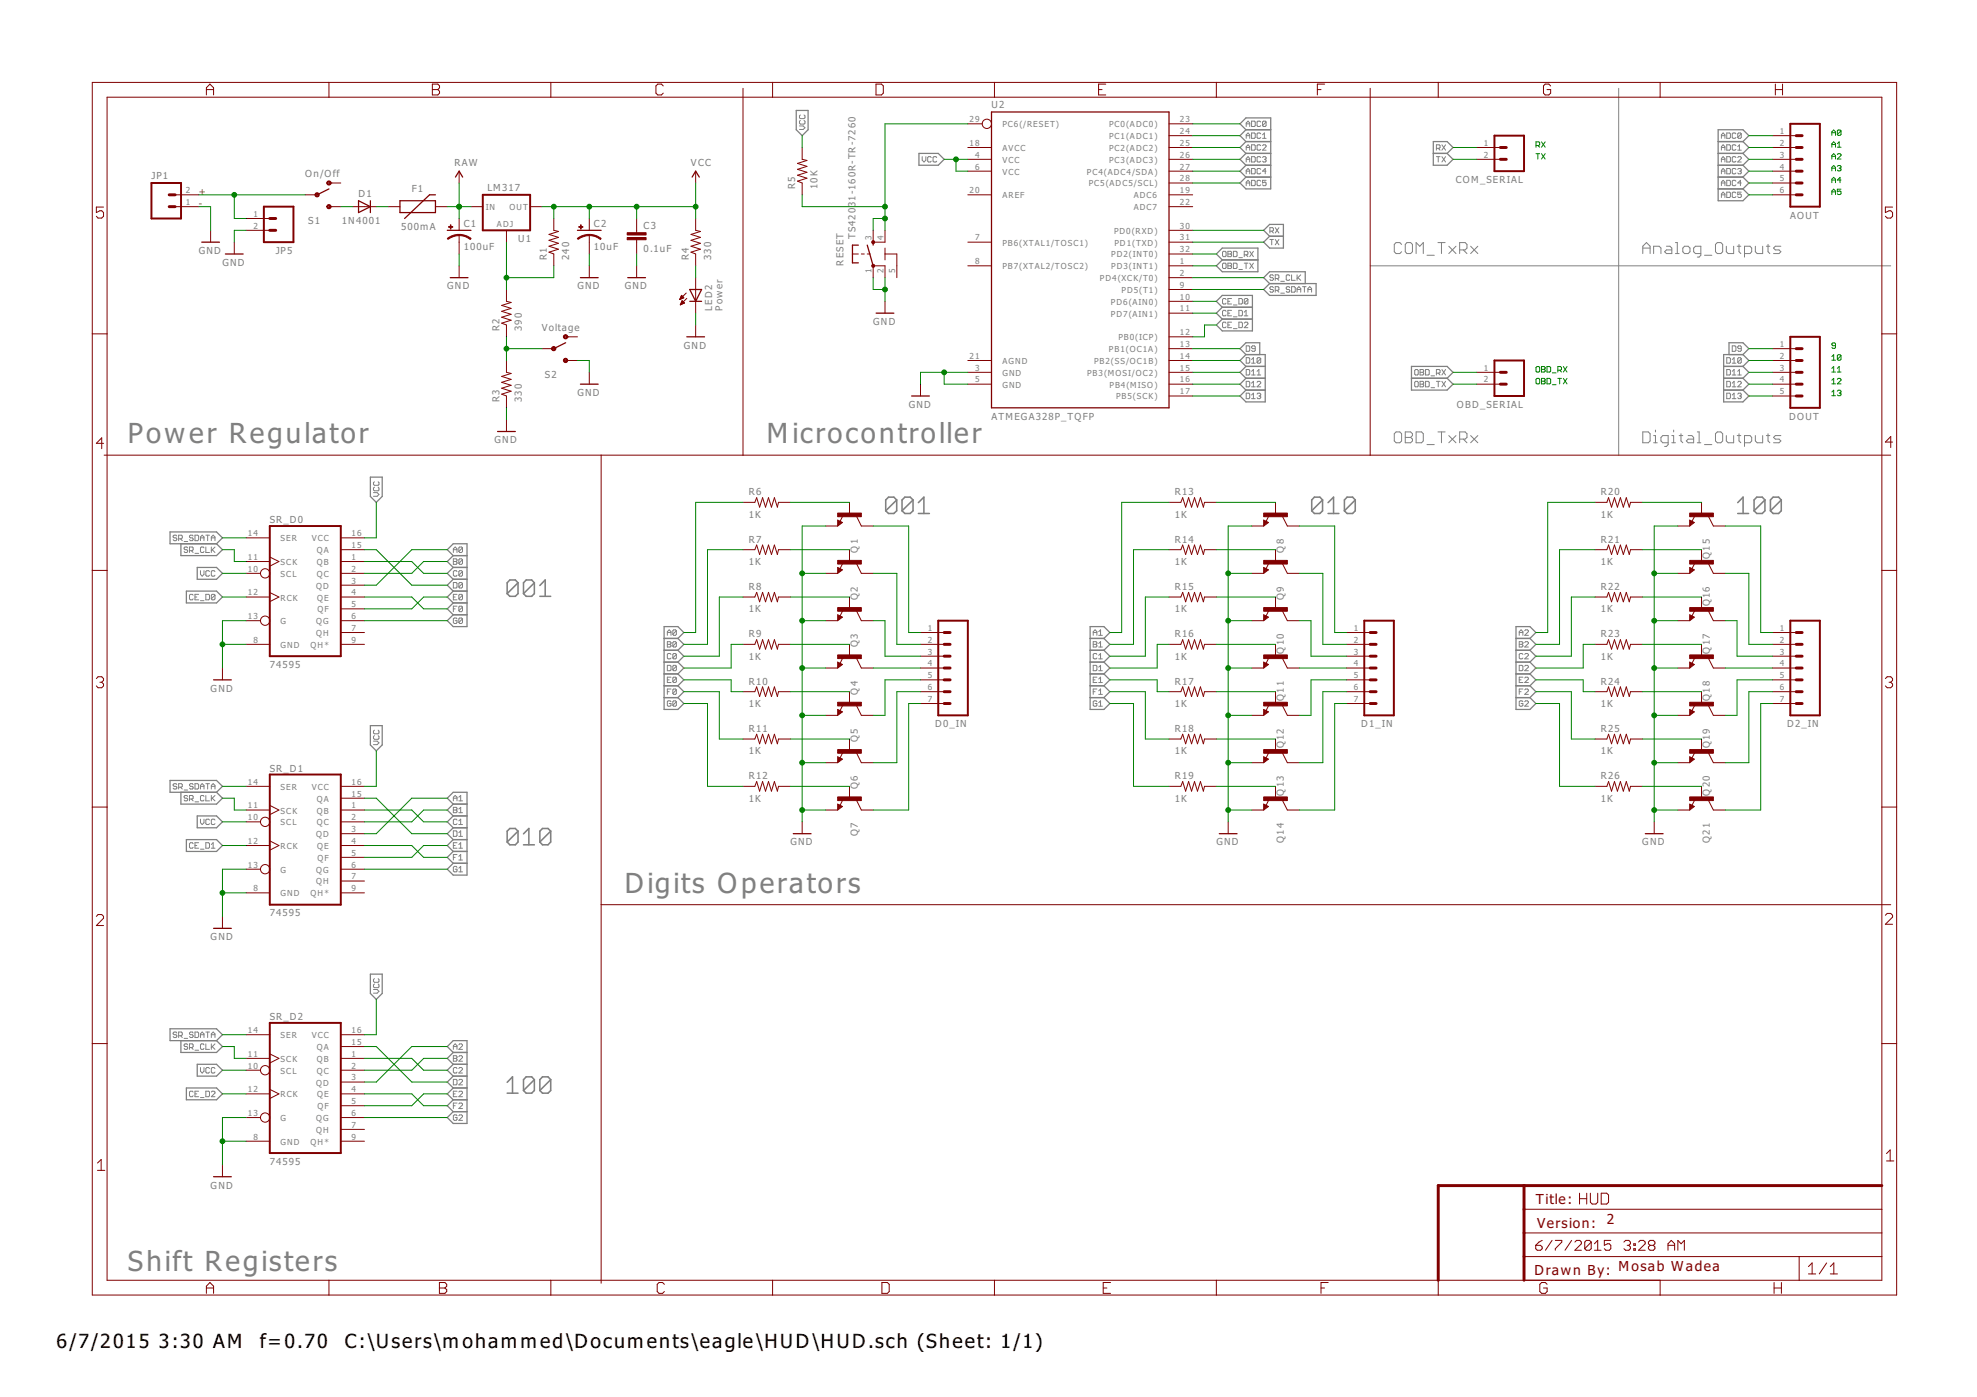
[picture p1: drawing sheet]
<svg xmlns="http://www.w3.org/2000/svg" width="297mm" height="210mm" viewBox="0 0 297 210" stroke-linecap="round" stroke-linejoin="round" font-family="sans-serif">
<defs><g id="words">
<g font-size="5" fill="#808080">
<text x="19.2" y="66.6">Power Regulator</text>
<text x="115.2" y="66.6">Microcontroller</text>
<text x="93.9" y="134.1">Digits Operators</text>
<text x="19.2" y="191">Shift Registers</text>
</g>
<g font-size="3.5">
<text x="8.5" y="202.5">6/7/2015</text>
<text x="23.9" y="202.5">3:30 AM</text>
<text x="39.1" y="202.5">f=0.70</text>
<text x="51.8" y="202.5">C:\Users\mohammed\Documents\eagle\HUD\HUD.sch (Sheet: 1/1)</text>
</g>
<g font-size="2.5" fill="#800000">
<text x="230.8" y="180.9">Title:</text>
<text x="230.9" y="184.5">Version: 2</text>
<text x="230.6" y="191.6">Drawn By: Mosab Wadea</text>
</g>
<g font-size="1.8" fill="#808080">
<text x="149" y="16.3">U2</text>
<text x="22.8" y="27">JP1</text>
<text x="45.9" y="26.6">On/Off</text>
<text x="53.9" y="29.6">D1</text>
<text x="61.9" y="28.9">F1</text>
<text x="68.3" y="25">RAW</text>
<text x="73.2" y="28.7">LM317</text>
<text x="103.8" y="25">VCC</text>
<text x="119.5" y="28.4" transform="rotate(-90 119.5 28.4)">R5</text>
<text x="122.8" y="28.4" transform="rotate(-90 122.8 28.4)">10K</text>
<text x="218.7" y="27.5">COM_SERIAL</text>
<text x="46.3" y="33.7">S1</text>
<text x="51.4" y="33.7">1N4001</text>
<text x="60.3" y="34.6">500mA</text>
<text x="69.7" y="34.2">C1</text>
<text x="89.2" y="34.2">C2</text>
<text x="96.7" y="34.3">C3</text>
<text x="128.5" y="35.9" transform="rotate(-90 128.5 35.9)">TS42031-160R-TR-7260</text>
<text x="269" y="32.8">AOUT</text>
<text x="29.9" y="38.2">GND</text>
<text x="33.4" y="39.9">GND</text>
<text x="41.4" y="38.2">JP5</text>
<text x="69.7" y="37.5">100uF</text>
<text x="77.9" y="36.4">U1</text>
<text x="82.1" y="39" transform="rotate(-90 82.1 39)">R1</text>
<text x="85.5" y="39" transform="rotate(-90 85.5 39)">240</text>
<text x="89.2" y="37.5">10uF</text>
<text x="96.7" y="37.9">0.1uF</text>
<text x="103.5" y="39" transform="rotate(-90 103.5 39)">R4</text>
<text x="106.8" y="39" transform="rotate(-90 106.8 39)">330</text>
<text x="126.8" y="39.9" transform="rotate(-90 126.8 39.9)">RESET</text>
<text x="67.2" y="43.5">GND</text>
<text x="86.8" y="43.5">GND</text>
<text x="93.9" y="43.5">GND</text>
<text x="107" y="46.7" transform="rotate(-90 107 46.7)">LED2</text>
<text x="108.5" y="46.7" transform="rotate(-90 108.5 46.7)">Power</text>
<text x="75" y="49.7" transform="rotate(-90 75 49.7)">R2</text>
<text x="78.4" y="49.7" transform="rotate(-90 78.4 49.7)">390</text>
<text x="81.4" y="49.7">Voltage</text>
<text x="102.8" y="52.4">GND</text>
<text x="131.2" y="48.8">GND</text>
<text x="81.9" y="56.8">S2</text>
<text x="86.8" y="59.5">GND</text>
<text x="75" y="60.4" transform="rotate(-90 75 60.4)">R3</text>
<text x="78.4" y="60.4" transform="rotate(-90 78.4 60.4)">330</text>
<text x="136.5" y="61.3">GND</text>
<text x="149" y="63">ATMEGA328P_TQFP</text>
<text x="218.9" y="61.3">OBD_SERIAL</text>
<text x="268.8" y="63.1">DOUT</text>
<text x="74.3" y="66.6">GND</text>
<text x="112.5" y="77.8">1K</text>
<text x="112.5" y="74.4">R6</text>
<text x="176.5" y="77.8">1K</text>
<text x="176.5" y="74.4">R13</text>
<text x="240.5" y="77.8">1K</text>
<text x="240.5" y="74.4">R20</text>
<text x="40.5" y="78.6">SR_D0</text>
<text x="112.5" y="81.6">R7</text>
<text x="128.9" y="83" transform="rotate(-90 128.9 83)">Q1</text>
<text x="176.5" y="81.6">R14</text>
<text x="192.9" y="83" transform="rotate(-90 192.9 83)">Q8</text>
<text x="240.5" y="81.6">R21</text>
<text x="256.9" y="84" transform="rotate(-90 256.9 84)">Q15</text>
<text x="112.5" y="84.9">1K</text>
<text x="112.5" y="88.7">R8</text>
<text x="176.5" y="84.9">1K</text>
<text x="176.5" y="88.7">R15</text>
<text x="240.5" y="84.9">1K</text>
<text x="240.5" y="88.7">R22</text>
<text x="112.5" y="92">1K</text>
<text x="112.5" y="95.8">R9</text>
<text x="128.9" y="90.1" transform="rotate(-90 128.9 90.1)">Q2</text>
<text x="176.5" y="92">1K</text>
<text x="176.5" y="95.8">R16</text>
<text x="192.9" y="90.1" transform="rotate(-90 192.9 90.1)">Q9</text>
<text x="240.5" y="92">1K</text>
<text x="240.5" y="95.8">R23</text>
<text x="256.9" y="91.1" transform="rotate(-90 256.9 91.1)">Q16</text>
<text x="40.5" y="100.4">74595</text>
<text x="112.5" y="99.1">1K</text>
<text x="128.9" y="97.2" transform="rotate(-90 128.9 97.2)">Q3</text>
<text x="176.5" y="99.1">1K</text>
<text x="192.9" y="98.2" transform="rotate(-90 192.9 98.2)">Q10</text>
<text x="240.5" y="99.1">1K</text>
<text x="256.9" y="98.2" transform="rotate(-90 256.9 98.2)">Q17</text>
<text x="31.6" y="103.9">GND</text>
<text x="112.5" y="106.2">1K</text>
<text x="112.5" y="102.9">R10</text>
<text x="128.9" y="104.4" transform="rotate(-90 128.9 104.4)">Q4</text>
<text x="176.5" y="106.2">1K</text>
<text x="176.5" y="102.9">R17</text>
<text x="192.9" y="105.3" transform="rotate(-90 192.9 105.3)">Q11</text>
<text x="240.5" y="106.2">1K</text>
<text x="240.5" y="102.9">R24</text>
<text x="256.9" y="105.3" transform="rotate(-90 256.9 105.3)">Q18</text>
<text x="112.5" y="113.4">1K</text>
<text x="112.5" y="110">R11</text>
<text x="128.9" y="111.5" transform="rotate(-90 128.9 111.5)">Q5</text>
<text x="140.5" y="109.3">D0_IN</text>
<text x="176.5" y="113.4">1K</text>
<text x="176.5" y="110">R18</text>
<text x="192.9" y="112.4" transform="rotate(-90 192.9 112.4)">Q12</text>
<text x="204.5" y="109.3">D1_IN</text>
<text x="240.5" y="113.4">1K</text>
<text x="240.5" y="110">R25</text>
<text x="256.9" y="112.4" transform="rotate(-90 256.9 112.4)">Q19</text>
<text x="268.5" y="109.3">D2_IN</text>
<text x="40.5" y="115.9">SR_D1</text>
<text x="112.5" y="117.1">R12</text>
<text x="128.9" y="118.6" transform="rotate(-90 128.9 118.6)">Q6</text>
<text x="176.5" y="117.1">R19</text>
<text x="192.9" y="119.5" transform="rotate(-90 192.9 119.5)">Q13</text>
<text x="240.5" y="117.1">R26</text>
<text x="256.9" y="119.5" transform="rotate(-90 256.9 119.5)">Q20</text>
<text x="112.5" y="120.5">1K</text>
<text x="128.9" y="125.7" transform="rotate(-90 128.9 125.7)">Q7</text>
<text x="176.5" y="120.5">1K</text>
<text x="240.5" y="120.5">1K</text>
<text x="118.8" y="127">GND</text>
<text x="182.8" y="127">GND</text>
<text x="192.9" y="126.6" transform="rotate(-90 192.9 126.6)">Q14</text>
<text x="246.8" y="127">GND</text>
<text x="256.9" y="126.6" transform="rotate(-90 256.9 126.6)">Q21</text>
<text x="40.5" y="137.7">74595</text>
<text x="31.6" y="141.3">GND</text>
<text x="40.5" y="153.3">SR_D2</text>
<text x="31.6" y="178.6">GND</text>
<text x="40.5" y="175">74595</text>
</g>
<g font-size="1.8" fill="#808000">
<text x="29.9" y="29.3">+</text>
<text x="29.9" y="31.1">-</text>
</g>
<g font-size="1.5" fill="#808080">
<text x="145.7" y="21.9">18</text>
<text x="145.7" y="18.4">29</text>
<text x="146.5" y="23.7">4</text>
<text x="150.6" y="22.7">AVCC</text>
<text x="150.6" y="19.1">PC6(/RESET)</text>
<text x="166.6" y="22.7">PC2(ADC2)</text>
<text x="166.6" y="20.9">PC1(ADC1)</text>
<text x="166.6" y="19.1">PC0(ADC0)</text>
<text x="177.3" y="23.7">26</text>
<text x="177.3" y="21.9">25</text>
<text x="177.3" y="20.1">24</text>
<text x="177.3" y="18.4">23</text>
<text x="223" y="21.9">1</text>
<text x="223" y="23.7">2</text>
<text x="267.4" y="20.1">1</text>
<text x="267.4" y="21.9">2</text>
<text x="267.4" y="23.7">3</text>
<text x="27.9" y="29">2</text>
<text x="145.7" y="29">20</text>
<text x="146.5" y="25.5">6</text>
<text x="150.6" y="24.5">VCC</text>
<text x="150.6" y="26.3">VCC</text>
<text x="150.6" y="29.8">AREF</text>
<text x="163.3" y="26.2">PC4(ADC4/SDA)</text>
<text x="163.6" y="28">PC5(ADC5/SCL)</text>
<text x="166.6" y="24.5">PC3(ADC3)</text>
<text x="170.3" y="29.8">ADC6</text>
<text x="177.3" y="29">19</text>
<text x="177.3" y="27.2">28</text>
<text x="177.3" y="25.5">27</text>
<text x="267.4" y="25.5">4</text>
<text x="267.4" y="27.2">5</text>
<text x="267.4" y="29">6</text>
<text x="27.9" y="30.8">1</text>
<text x="38.1" y="32.6">1</text>
<text x="38.1" y="34.4">2</text>
<text x="73" y="31.5">IN</text>
<text x="74.7" y="34.1">ADJ</text>
<text x="76.5" y="31.5">OUT</text>
<text x="167.4" y="35.1">PD0(RXD)</text>
<text x="170.3" y="31.6">ADC7</text>
<text x="177.3" y="34.4">30</text>
<text x="177.3" y="30.8">22</text>
<text x="130.9" y="41" transform="rotate(-90 130.9 41)">1</text>
<text x="130.9" y="36.1" transform="rotate(-90 130.9 36.1)">3</text>
<text x="132.7" y="41" transform="rotate(-90 132.7 41)">2</text>
<text x="132.7" y="36.1" transform="rotate(-90 132.7 36.1)">4</text>
<text x="134.5" y="41" transform="rotate(-90 134.5 41)">5</text>
<text x="146.5" y="39.7">8</text>
<text x="146.5" y="36.1">7</text>
<text x="150.6" y="40.5">PB7(XTAL2/TOSC2)</text>
<text x="150.6" y="36.9">PB6(XTAL1/TOSC1)</text>
<text x="167" y="40.5">PD3(INT1)</text>
<text x="167" y="38.7">PD2(INT0)</text>
<text x="167.4" y="36.9">PD1(TXD)</text>
<text x="177.3" y="41.5">2</text>
<text x="177.3" y="39.7">1</text>
<text x="177.3" y="37.9">32</text>
<text x="177.3" y="36.1">31</text>
<text x="165.3" y="42.2">PD4(XCK/T0)</text>
<text x="166.9" y="47.6">PD7(AIN1)</text>
<text x="166.9" y="45.8">PD6(AIN0)</text>
<text x="168.5" y="44">PD5(T1)</text>
<text x="177.3" y="46.8">11</text>
<text x="177.3" y="45">10</text>
<text x="177.3" y="43.2">9</text>
<text x="145.7" y="53.9">21</text>
<text x="166.6" y="52.9">PB1(OC1A)</text>
<text x="168" y="51.1">PB0(ICP)</text>
<text x="177.3" y="53.9">14</text>
<text x="177.3" y="52.1">13</text>
<text x="177.3" y="50.4">12</text>
<text x="267.4" y="52.1">1</text>
<text x="267.4" y="53.9">2</text>
<text x="146.5" y="55.7">3</text>
<text x="146.5" y="57.5">5</text>
<text x="150.6" y="56.5">GND</text>
<text x="150.6" y="58.2">GND</text>
<text x="150.6" y="54.7">AGND</text>
<text x="163.3" y="56.5">PB3(MOSI/OC2)</text>
<text x="164.4" y="54.7">PB2(SS/OC1B)</text>
<text x="166.7" y="58.2">PB4(MISO)</text>
<text x="177.3" y="59.2">17</text>
<text x="177.3" y="57.5">16</text>
<text x="177.3" y="55.7">15</text>
<text x="223" y="55.7">1</text>
<text x="223" y="57.5">2</text>
<text x="267.4" y="55.7">3</text>
<text x="267.4" y="57.5">4</text>
<text x="267.4" y="59.2">5</text>
<text x="167.7" y="60">PB5(SCK)</text>
<text x="37.2" y="80.6">14</text>
<text x="42.2" y="81.4">SER</text>
<text x="46.9" y="81.3">VCC</text>
<text x="47.6" y="83.1">QA</text>
<text x="52.8" y="82.4">15</text>
<text x="52.8" y="80.6">16</text>
<text x="37.2" y="85.9">10</text>
<text x="37.2" y="84.1">11</text>
<text x="37.2" y="89.5">12</text>
<text x="42.2" y="86.7">SCL</text>
<text x="42.2" y="84.9">SCK</text>
<text x="47.5" y="88.5">QD</text>
<text x="47.6" y="86.7">QC</text>
<text x="47.6" y="84.9">QB</text>
<text x="52.8" y="84.1">1</text>
<text x="52.8" y="85.9">2</text>
<text x="52.8" y="87.7">3</text>
<text x="52.8" y="89.5">4</text>
<text x="37.2" y="93">13</text>
<text x="42.2" y="90.2">RCK</text>
<text x="42.2" y="93.8">G</text>
<text x="47.5" y="95.6">QH</text>
<text x="47.5" y="93.8">QG</text>
<text x="47.7" y="90.2">QE</text>
<text x="47.7" y="92">QF</text>
<text x="52.8" y="91.2">5</text>
<text x="52.8" y="93">6</text>
<text x="52.8" y="94.8">7</text>
<text x="139.4" y="94.8">1</text>
<text x="203.4" y="94.8">1</text>
<text x="267.4" y="94.8">1</text>
<text x="38.1" y="96.6">8</text>
<text x="42.2" y="97.4">GND</text>
<text x="46.7" y="97.3">QH*</text>
<text x="52.8" y="96.6">9</text>
<text x="139.4" y="96.6">2</text>
<text x="139.4" y="98.3">3</text>
<text x="139.4" y="100.1">4</text>
<text x="139.4" y="101.9">5</text>
<text x="203.4" y="96.6">2</text>
<text x="203.4" y="98.3">3</text>
<text x="203.4" y="100.1">4</text>
<text x="203.4" y="101.9">5</text>
<text x="267.4" y="96.6">2</text>
<text x="267.4" y="98.3">3</text>
<text x="267.4" y="100.1">4</text>
<text x="267.4" y="101.9">5</text>
<text x="139.4" y="103.7">6</text>
<text x="139.4" y="105.5">7</text>
<text x="203.4" y="103.7">6</text>
<text x="203.4" y="105.5">7</text>
<text x="267.4" y="103.7">6</text>
<text x="267.4" y="105.5">7</text>
<text x="37.2" y="117.9">14</text>
<text x="42.2" y="118.7">SER</text>
<text x="46.9" y="118.7">VCC</text>
<text x="52.8" y="119.7">15</text>
<text x="52.8" y="117.9">16</text>
<text x="37.2" y="123.2">10</text>
<text x="37.2" y="121.5">11</text>
<text x="42.2" y="124">SCL</text>
<text x="42.2" y="122.2">SCK</text>
<text x="47.5" y="125.8">QD</text>
<text x="47.6" y="124">QC</text>
<text x="47.6" y="120.5">QA</text>
<text x="47.6" y="122.2">QB</text>
<text x="52.8" y="121.5">1</text>
<text x="52.8" y="123.2">2</text>
<text x="52.8" y="125">3</text>
<text x="37.2" y="126.8">12</text>
<text x="37.2" y="130.3">13</text>
<text x="42.2" y="127.6">RCK</text>
<text x="42.2" y="131.1">G</text>
<text x="47.5" y="131.1">QG</text>
<text x="47.7" y="127.6">QE</text>
<text x="47.7" y="129.3">QF</text>
<text x="52.8" y="126.8">4</text>
<text x="52.8" y="128.6">5</text>
<text x="52.8" y="130.3">6</text>
<text x="38.1" y="133.9">8</text>
<text x="42.2" y="134.7">GND</text>
<text x="46.7" y="134.7">QH*</text>
<text x="47.5" y="132.9">QH</text>
<text x="52.8" y="132.1">7</text>
<text x="52.8" y="133.9">9</text>
<text x="37.2" y="155.2">14</text>
<text x="52.8" y="155.2">16</text>
<text x="37.2" y="160.6">10</text>
<text x="37.2" y="158.8">11</text>
<text x="42.2" y="161.3">SCL</text>
<text x="42.2" y="159.6">SCK</text>
<text x="42.2" y="156">SER</text>
<text x="46.9" y="156">VCC</text>
<text x="47.6" y="161.3">QC</text>
<text x="47.6" y="157.8">QA</text>
<text x="47.6" y="159.6">QB</text>
<text x="52.8" y="158.8">1</text>
<text x="52.8" y="160.6">2</text>
<text x="52.8" y="157">15</text>
<text x="37.2" y="164.1">12</text>
<text x="37.2" y="167.7">13</text>
<text x="42.2" y="164.9">RCK</text>
<text x="47.5" y="163.1">QD</text>
<text x="47.7" y="164.9">QE</text>
<text x="47.7" y="166.7">QF</text>
<text x="52.8" y="162.3">3</text>
<text x="52.8" y="164.1">4</text>
<text x="52.8" y="165.9">5</text>
<text x="52.8" y="167.7">6</text>
<text x="38.1" y="171.2">8</text>
<text x="42.2" y="168.5">G</text>
<text x="42.2" y="172">GND</text>
<text x="46.7" y="172">QH*</text>
<text x="47.5" y="170.2">QH</text>
<text x="47.5" y="168.4">QG</text>
<text x="52.8" y="169.5">7</text>
<text x="52.8" y="171.2">9</text>
</g>
</g></defs>
<g fill="none" stroke="#808080" stroke-width=".23">
<path d="M134.7 75.1l-.4-.4h-.8l-.4 .4v1.7M134.7 75.1v1.7l-.4 .4h-.8l-.4-.4M134.7 75.1l-1.6 1.7M137.2 75.1l-.4-.4h-.8l-.5 .4v1.7M137.2 75.1v1.7l-.4 .4h-.8l-.5-.4M137.2 75.1l-1.7 1.7M138 77.2h1.6M138 75.5l.8-.8v2.5M198.7 75.1l-.4-.4h-.8l-.4 .4v1.7M198.7 75.1v1.7l-.4 .4h-.8l-.4-.4M198.7 75.1l-1.6 1.7M199.5 77.2h1.7"/>
<path d="M199.5 75.5l.9-.8v2.5M203.6 75.1l-.4-.4h-.8l-.4 .4v1.7M203.6 75.1v1.7l-.4 .4h-.8l-.4-.4M203.6 75.1l-1.6 1.7M261.1 77.2h1.6M261.1 75.5l.8-.8v2.5M265.2 75.1l-.4-.4h-.9l-.4 .4v1.7M265.2 75.1v1.7l-.4 .4h-.9l-.4-.4M265.2 75.1l-1.7 1.7M267.6 75.1l-.4-.4h-.8l-.4 .4v1.7M267.6 75.1v1.7l-.4 .4h-.8l-.4-.4M267.6 75.1l-1.6 1.7"/>
<path d="M77.8 87.6l-.4-.5h-.8l-.4 .5v1.6M77.8 87.6v1.6l-.4 .4h-.8l-.4-.4M77.8 87.6l-1.6 1.6M80.3 87.6l-.4-.5h-.8l-.4 .5v1.6M80.3 87.6v1.6l-.4 .4h-.8l-.4-.4M80.3 87.6l-1.6 1.6M81.1 89.6h1.6M81.1 88l.8-.9v2.5M77.8 124.9l-.4-.4h-.8l-.4 .4v1.6M77.8 124.9v1.6l-.4 .4h-.8l-.4-.4M77.8 124.9l-1.6 1.6M78.7 126.9h1.6"/>
<path d="M78.7 125.3l.8-.8v2.4M82.7 124.9l-.4-.4h-.8l-.4 .4v1.6M82.7 124.9v1.6l-.4 .4h-.8l-.4-.4M82.7 124.9l-1.6 1.6M76.2 162.6l.8-.8v2.5M76.2 164.3h1.6M80.3 162.2l-.4-.4h-.8l-.4 .4v1.7M80.3 162.2v1.7l-.4 .4h-.8l-.4-.4M80.3 162.2l-1.6 1.7M82.7 162.2l-.4-.4h-.8l-.4 .4v1.7M82.7 162.2v1.7l-.4 .4h-.8l-.4-.4M82.7 162.2l-1.6 1.7"/>
</g>
<g fill="none" stroke="#808080" stroke-width=".15">
<path d="M120.1 18.9h.6l.2 .3-.2 .3h-.6M120.2 18.1l-.1 .1v.3l.1 .1h.6l.1-.1v-.3l-.1-.1M120.2 17.3l-.1 .1v.3l.1 .1h.6l.1-.1v-.3l-.1-.1M187.2 19v-.5l.3-.3 .3 .3v.5M187.2 18.6h.6M188 18.2h.5l.1 .1v.6l-.1 .1h-.5zM188 20h.5l.1 .1v.6l-.1 .1h-.5zM189.4 18.3l-.1-.1h-.3l-.1 .1v.6l.1 .1h.3l.1-.1M190.2 18.3v.6l-.1 .1h-.3l-.1-.1M190.2 18.3l-.1-.1h-.3l-.1 .1v.6M190.2 18.3l-.5 .6M243.2 13.3v55.1"/>
<path d="M259.4 20h.5l.1 .1v.6l-.1 .1h-.5zM138.6 23.5v.6l.2 .2 .3-.2v-.6M139.9 23.7l-.1-.2h-.3l-.1 .2v.5l.1 .1h.3l.1-.1M140.7 23.7l-.1-.2h-.3l-.1 .2v.5l.1 .1h.3l.1-.1M183.8 37.8h.3l.1 .1v.5l-.1 .2h-.3l-.1-.2v-.5zM183.8 39.5h.3l.1 .2v.5l-.1 .1h-.3l-.1-.1v-.5zM184.5 39.9h.4M184.5 37.8h.4l.1 .1-.1 .3 .1 .2-.1 .2h-.4zM184.5 39.5h.4l.1 .2-.1 .2 .1 .3-.1 .1h-.4zM184.5 38.2h.4M185.3 37.8h.4l.2 .1v.5l-.2 .2h-.4zM185.3 39.5h.4l.2 .2v.5l-.2 .1h-.4z"/>
<path d="M186.1 38.7h.6M186.9 38.3h.5l.1-.1v-.3l-.1-.1h-.5v.8M186.9 39.5h.6M187.2 38.3l.3 .3M187.2 39.5v.8M187.2 20.8v-.5l.3-.3 .3 .3v.5M187.2 22.6v-.6l.3-.2 .3 .2v.6M187.2 24.3v-.5l.3-.3 .3 .3v.5M187.2 26.1v-.5l.3-.3 .3 .3v.5M187.2 27.9v-.5l.3-.3 .3 .3v.5M187.2 20.4h.6M187.2 22.2h.6"/>
<path d="M187.2 23.9h.6M187.2 25.7h.6M187.2 27.5h.6M187.8 37.8l.5 .8M187.8 39.5l.5 .8M188 23.5h.5l.1 .2v.5l-.1 .1h-.5zM188 21.8h.5l.1 .1v.5l-.1 .2h-.5zM188 25.3h.5l.1 .1v.6l-.1 .1h-.5zM188 27.1h.5l.1 .1v.6l-.1 .1h-.5zM188.3 37.8l-.5 .8M188.3 39.5l-.5 .8M189.4 23.7l-.1-.2h-.3l-.1 .2v.5l.1 .1h.3l.1-.1"/>
<path d="M189.4 21.9l-.1-.1h-.3l-.1 .1v.5l.1 .2h.3l.1-.2M189.4 20.1l-.1-.1h-.3l-.1 .1v.6l.1 .1h.3l.1-.1M189.4 25.4l-.1-.1h-.3l-.1 .1v.6l.1 .1h.3l.1-.1M189.4 27.2l-.1-.1h-.3l-.1 .1v.6l.1 .1h.3l.1-.1M189.7 23.7l.1-.2h.3l.1 .2-.1 .2M189.7 21.9l.1-.1h.3l.1 .1v.1l-.5 .6h.5M189.7 20.8h.5M189.7 20.3l.3-.3v.8M190 23.9h.1M190.1 23.9l.1 .2-.1 .2h-.3l-.1-.1M190.2 27.1h-.5v.4l.4-.1 .1 .1v.3l-.1 .1h-.3l-.1-.1M190.2 25.7h-.5l.4-.4v.8"/>
<path d="M190.8 34.7h.4l.1-.1v-.3l-.1-.1h-.4v.8M190.8 36h.5M191.1 34.7l.2 .3M191.1 36v.8M191.6 34.2l.6 .8M191.6 36l.6 .8M192.2 34.2l-.6 .8M192.2 36l-.6 .8M205.9 39.9h78.2M210.6 36.7l-.3-.3h-.5l-.3 .3v1.1l.3 .3h.5l.3-.3M211.4 36.4h.5l.3 .3v1.1l-.3 .3h-.5l-.3-.3v-1.1zM212.8 38.1v-1.7l.5 .6 .5-.6v1.7"/>
<path d="M214.4 38.4h1.1M215.8 23.5h.6M215.8 22.3h.4l.2-.1v-.3l-.2-.1h-.4v.8M216 36.4h1.1M216.1 23.5v.8M216.1 22.3l.3 .3M216.6 36.4v1.7M216.6 21.8l.6 .8M216.6 23.5l.6 .8M217.2 21.8l-.6 .8M217.2 23.5l-.6 .8M217.7 37l1.1 1.1"/>
<path d="M218.8 37l-1.1 1.1M219.3 37.5h.8l.3-.2v-.6l-.3-.3h-.8v1.7M219.9 37.5l.5 .6M221 37l1 1.1M222 37l-1 1.1M246.8 38.1v-1.1l.6-.6 .5 .6v1.1M246.8 37.3h1.1M248.5 38.1v-1.1h.8l.3 .3v.8M250.4 37h.5l.3 .3v.8h-.8l-.3-.3 .3-.3h.8M251.7 36.4h.3v1.7M251.7 38.1h.6M253.1 37h.5l.3 .3v.5l-.3 .3h-.5l-.3-.3v-.5z"/>
<path d="M255.5 38.1h-.8l-.2-.3v-.5l.2-.3h.8v1.4l-.2 .2h-.3M256.1 38.4h1.1M258 36.4h.6l.2 .3v1.1l-.2 .3h-.6l-.3-.3v-1.1zM258.6 20.8v-.5l.3-.3 .3 .3v.5M258.6 22.6v-.6l.3-.2 .3 .2v.6M258.6 24.3v-.5l.3-.3 .3 .3v.5M258.6 26.1v-.5l.3-.3 .3 .3v.5M258.6 27.9v-.5l.3-.3 .3 .3v.5M258.6 29.7v-.6l.3-.2 .3 .2v.6M258.6 20.4h.6M258.6 22.2h.6M258.6 23.9h.6"/>
<path d="M258.6 25.7h.6M258.6 27.5h.6M258.6 29.3h.6M259.4 37v.8l.3 .3h.8v-1.1M259.4 23.5h.5l.1 .2v.5l-.1 .1h-.5zM259.4 21.8h.5l.1 .1v.5l-.1 .2h-.5zM259.4 25.3h.5l.1 .1v.6l-.1 .1h-.5zM259.4 27.1h.5l.1 .1v.6l-.1 .1h-.5zM259.4 28.9h.5l.1 .1v.5l-.1 .2h-.5zM260.8 27.2l-.1-.1h-.3l-.1 .1v.6l.1 .1h.3l.1-.1M260.8 23.7l-.1-.2h-.3l-.1 .2v.5l.1 .1h.3l.1-.1M260.8 21.9l-.1-.1h-.3l-.1 .1v.5l.1 .2h.3l.1-.2"/>
<path d="M260.8 20.1l-.1-.1h-.3l-.1 .1v.6l.1 .1h.3l.1-.1M260.8 25.4l-.1-.1h-.3l-.1 .1v.6l.1 .1h.3l.1-.1M260.8 29l-.1-.1h-.3l-.1 .1v.5l.1 .2h.3l.1-.2M261 37h.6M261.1 23.7l.1-.2h.3l.1 .2v.1l-.5 .5h.5M261.1 25.4l.1-.1h.3l.1 .1-.1 .3M261.1 22l.2-.2v.8M261.1 22.6h.5M261.3 36.7v1.1l.3 .3M261.3 25.7h.2M261.5 25.7l.1 .1-.1 .3h-.3l-.1-.1M261.6 20.1v.6l-.1 .1h-.3l-.1-.1"/>
<path d="M261.6 28.9h-.5v.4l.2-.2 .3 .2v.2l-.1 .2h-.3l-.1-.2M261.6 20.1l-.1-.1h-.3l-.1 .1v.6M261.6 20.1l-.5 .6M261.6 27.5h-.5l.4-.4v.8M262.1 38.1h.8l.3-.3v-.5l-.3-.3h-.8v1.6M263.7 37v.8l.3 .3h.8v-1.1M265.4 37h.5M265.6 36.7v1.1l.3 .3M267.6 37h-.9l-.2 .3 .2 .2h.6l.3 .3-.3 .3h-.8M184.2 45l-.1-.1h-.3l-.1 .1v.6l.1 .1h.3l.1-.1M184.2 46.8l-.1-.2h-.3l-.1 .2v.5l.1 .2h.3l.1-.2M184.2 48.6l-.1-.2h-.3l-.1 .2v.5l.1 .1h.3l.1-.1"/>
<path d="M184.5 45.3h.3M184.5 47.1h.3M184.5 48.8h.3M185 44.9h-.5v.8h.5M185 46.6h-.5v.9h.5M185 48.4h-.5v.8h.5M185.3 45.8h.6M185.3 47.6h.6M185.3 49.4h.6M186.1 40.5h.6M186.1 48.4h.4l.2 .2v.5l-.2 .1h-.4zM186.1 44.9h.4l.2 .1v.6l-.2 .1h-.4z"/>
<path d="M186.1 46.6h.4l.2 .2v.5l-.2 .2h-.4zM186.9 48.6l.2-.2h.3l.1 .2v.1l-.6 .5h.6M186.9 46.9l.3-.3v.9M186.9 47.5h.6M187.2 55.5h.4l.2 .2v.5l-.2 .1h-.4zM187.2 57.3h.4l.2 .1v.6l-.2 .1h-.4zM187.2 52h.4l.2 .1v.6l-.2 .1h-.4zM187.2 53.7h.4l.2 .2v.5l-.2 .2h-.4zM187.2 59.1h.4l.2 .1v.6l-.2 .1h-.4zM187.5 45l-.1-.1h-.3l-.2 .1v.6M187.5 45v.6l-.1 .1h-.3l-.2-.1M187.5 45l-.6 .6"/>
<path d="M188 56.3h.6M188 58.1h.6M188 54.6h.6M188 54l.3-.3v.9M188 55.8l.3-.3v.8M188 57.6l.3-.3v.8M188 59.4l.3-.3v.8M188 59.9h.6M188.6 52.4h-.4l-.2-.2 .2-.2h.3l.1 .1v.6l-.1 .1h-.3l-.2-.1M188.9 56.3h.5M188.9 57.4l.1-.1h.3l.1 .1v.2l-.5 .5h.5M188.9 59.2l.1-.1h.3l.1 .1-.1 .3"/>
<path d="M188.9 55.8l.2-.3v.8M189.1 59.5h.2M189.3 59.5l.1 .1-.1 .3h-.3l-.1-.1M189.4 53.9v.5l-.1 .2h-.3l-.1-.2M189.4 53.9l-.1-.2h-.3l-.1 .2v.5M189.4 53.9l-.5 .5M191.3 41.4l-.1-.1h-.3l-.1 .3 .1 .1h.3l.1 .3-.1 .1h-.3l-.1-.1M191.3 43.2l-.1-.1h-.3l-.1 .2 .1 .2h.3l.1 .3-.1 .1h-.3l-.1-.1M191.6 41.8h.4l.2-.1v-.3l-.2-.1h-.4v.8M191.6 43.6h.4l.2-.1v-.3l-.2-.1h-.4v.8M191.9 41.8l.3 .3M191.9 43.6l.3 .3"/>
<path d="M192.4 42.3h.6M192.4 44h.6M193.8 41.4l-.1-.1h-.3l-.1 .1v.6l.1 .1h.3l.1-.1M193.8 43.2l-.1-.1h-.3l-.1 .2 .1 .2h.3l.1 .3-.1 .1h-.3l-.1-.1M194.1 41.3v.8h.5M194.1 43.1h.4l.1 .1v.6l-.1 .1h-.4zM194.9 41.3v.8M194.9 43.9v-.6l.3-.2 .2 .2v.6M194.9 43.5h.5M195 41.7l.4 .4M195.4 41.3l-.5 .5M195.7 43.1h.5"/>
<path d="M196 43.1v.8M196.5 43.5h.6M196.5 43.9v-.6l.3-.2 .3 .2v.6M212.7 55.5h.3l.1 .2v.5l-.1 .1h-.3l-.1-.1v-.5zM212.7 57.3h.3l.1 .1v.6l-.1 .1h-.3l-.1-.1v-.6zM213.4 55.5h.4l.1 .2-.1 .2 .1 .3-.1 .1h-.4zM213.4 57.3h.4l.1 .1-.1 .3 .1 .3-.1 .1h-.4zM213.4 55.9h.4M213.4 57.7h.4M214.2 55.5h.4l.1 .2v.5l-.1 .1h-.4zM214.2 57.3h.4l.1 .1v.6l-.1 .1h-.4zM215 56.5h.5"/>
<path d="M215 58.3h.5M215.8 56.1h.4l.2-.2v-.2l-.2-.2h-.4v.8M215.8 57.3h.6M216.1 56.1l.3 .2M216.1 57.3v.8M216.6 55.5l.6 .8M216.6 57.3l.6 .8M217.2 55.5l-.6 .8M217.2 57.3l-.6 .8M259.4 55.5h.5l.1 .2v.5l-.1 .1h-.5zM259.4 57.3h.5l.1 .1v.6l-.1 .1h-.5zM259.4 53.7h.5l.1 .2v.5l-.1 .2h-.5z"/>
<path d="M259.4 59.1h.5l.1 .1v.6l-.1 .1h-.5zM260.3 59.4l.2-.3v.8M260.3 56.3h.5M260.3 58.1h.5M260.3 52h.4l.1 .1v.6l-.1 .1h-.4zM260.3 54l.2-.3v.9M260.3 54.6h.5M260.3 55.8l.2-.3v.8M260.3 57.6l.2-.3v.8M260.3 59.9h.5M261.1 56.3h.5M261.1 57.4l.1-.1h.3l.1 .1v.2l-.5 .5h.5"/>
<path d="M261.1 59.2l.1-.1h.3l.1 .1-.1 .3M261.1 55.8l.2-.3v.8M261.3 59.5h.2M261.5 59.5l.1 .1-.1 .3h-.3l-.1-.1M261.6 52.4h-.4l-.1-.2 .1-.2h.3l.1 .1v.6l-.1 .1h-.3l-.1-.1M261.6 53.9v.5l-.1 .2h-.3l-.1-.2M261.6 53.9l-.1-.2h-.3l-.1 .2v.5M261.6 53.9l-.5 .5M56.1 74h.6l.2 .3-.2 .3h-.6M56.3 73.2l-.2 .1v.3l.2 .1h.5l.1-.1v-.3l-.1-.1M56.3 72.4l-.2 .1v.3l.2 .1h.5l.1-.1v-.3l-.1-.1M209.8 64.9h.5l.3 .3v1.1l-.3 .2h-.5l-.3-.2v-1.1z"/>
<path d="M211.1 64.9h.8l.3 .3v.2l-.3 .3 .3 .3v.3l-.3 .2h-.8zM211.1 65.7h.8M212.8 64.9h.8l.2 .3v1.1l-.2 .2h-.8zM214.4 66.8h1.1M216 64.9h1.1M216.6 64.9v1.6M217.7 65.4l1.1 1.1M218.8 65.4l-1.1 1.1M219.3 66h.8l.3-.3v-.5l-.3-.3h-.8v1.6M219.9 66l.5 .5M221 65.4l1 1.1M222 65.4l-1 1.1"/>
<path d="M246.8 64.9h.8l.3 .3v1.1l-.3 .2h-.8zM248.5 66.5h.5M248.5 65.4h.2v1.1M248.7 64.6v.3M250.6 66.5h-.8l-.2-.2v-.6l.2-.3h.8v1.4l-.2 .3h-.3M251.2 66.5h.5M251.2 65.4h.3v1.1M251.5 64.6v.3M252.3 65.4h.5M252.6 65.2v1.1l.2 .2M253.6 65.4h.6l.3 .3v.8h-.9l-.2-.2 .2-.3h.9M255 64.9h.3v1.6"/>
<path d="M255 66.5h.5M256.1 66.8h1.1M258 64.9h.6l.2 .3v1.1l-.2 .2h-.6l-.3-.2v-1.1zM259.4 65.4v.9l.3 .2h.8v-1.1M261 65.4h.6M261.3 65.2v1.1l.3 .2M262.1 66.5h.8l.3-.2v-.6l-.3-.3h-.8v1.7M263.7 65.4v.9l.3 .2h.8v-1.1M265.4 65.4h.5M265.6 65.2v1.1l.3 .2M267.6 65.4h-.9l-.2 .3 .2 .3h.6l.3 .3-.3 .2h-.8M26.6 80.5l-.2-.1h-.2l-.2 .1 .2 .3h.2l.2 .2-.2 .2h-.2l-.2-.1"/>
<path d="M26.8 81h.4l.2-.2v-.3l-.2-.1h-.4v.8M27.1 81l.3 .2M27.7 81.4h.5M28.2 82.3l-.1-.1h-.3l-.1 .1 .1 .3h.3l.1 .1-.1 .3h-.3l-.1-.1M28.5 82.7h.4l.1-.1v-.3l-.1-.1h-.4v.8M28.7 82.7l.3 .3M29 80.5l-.1-.1h-.3l-.1 .1 .1 .3h.3l.1 .2-.1 .2h-.3l-.1-.1M29 89.4l-.1-.1h-.3l-.1 .1v.6l.1 .1h.3l.1-.1M29.3 83.1h.5M29.3 80.4h.4l.1 .1v.6l-.1 .1h-.4zM29.3 89.7h.3M29.8 89.3h-.5v.8h.5"/>
<path d="M30.1 81.2v-.5l.3-.3 .2 .3v.5M30.1 85.7v.6l.3 .3 .2-.3v-.6M30.1 80.8h.5M30.1 90.3h.5M30.6 82.3l-.1-.1h-.3l-.1 .1v.6l.1 .1h.3l.1-.1M30.9 82.2v.8h.6M30.9 89.3h.4l.2 .1v.6l-.2 .1h-.4zM30.9 80.4h.6M31.2 80.4v.8M31.5 85.9l-.2-.2h-.2l-.2 .2v.5l.2 .2h.2l.2-.2M31.7 81.2v-.5l.3-.3 .3 .3v.5M31.7 82.2v.8"/>
<path d="M31.7 80.8h.6M31.9 82.6l.4 .4M32.3 85.9l-.1-.2h-.3l-.2 .2v.5l.2 .2h.3l.1-.2M32.3 89.4l-.1-.1h-.3l-.2 .1v.6M32.3 82.2l-.6 .5M32.3 89.4v.6l-.1 .1h-.3l-.2-.1M32.3 89.4l-.6 .6M68.1 82.6h.6M68.1 89.7h.3M68.1 83v-.5l.3-.3 .3 .3v.5M68.1 84h.4l.2 .1-.2 .3 .2 .2-.2 .2h-.4zM68.1 87.5h.4l.2 .2v.5l-.2 .1h-.4z"/>
<path d="M68.1 84.4h.4M68.1 91.5h.3M68.7 85.9l-.2-.2h-.2l-.2 .2v.5l.2 .2h.2l.2-.2M68.7 89.3h-.6v.8h.6M68.7 91.1h-.6v.8M68.7 93l-.2-.1h-.2l-.2 .1v.5l.2 .2h.2l.2-.2v-.2h-.3M69.5 85.9l-.2-.2h-.2l-.2 .2v.5M69.5 85.9v.5l-.2 .2h-.2l-.2-.2M69.5 82.3l-.2-.1h-.2l-.2 .1v.6M69.5 82.3v.6l-.2 .1h-.2l-.2-.1M69.5 89.4l-.2-.1h-.2l-.2 .1v.6M69.5 89.4v.6l-.2 .1h-.2l-.2-.1"/>
<path d="M69.5 84.1l-.2-.1h-.2l-.2 .1v.5M69.5 87.7l-.2-.2h-.2l-.2 .2v.5M69.5 91.2l-.2-.1h-.2l-.2 .1v.6M69.5 93l-.2-.1h-.2l-.2 .1v.5M69.5 84.1v.5l-.2 .2h-.2l-.2-.2M69.5 87.7v.5l-.2 .1h-.2l-.2-.1M69.5 91.2v.6l-.2 .1h-.2l-.2-.1M69.5 93v.5l-.2 .2h-.2l-.2-.2M69.5 85.9l-.6 .5M69.5 84.1l-.6 .5M69.5 87.7l-.6 .5M69.5 82.3l-.6 .6"/>
<path d="M69.5 91.2l-.6 .6M69.5 89.4l-.6 .6M69.5 93l-.6 .5M100.3 95.5v-.6l.2-.3 .3 .3v.6M100.3 96.4h.4l.1 .1-.1 .3 .1 .3-.1 .1h-.4zM100.3 100h.4l.1 .1v.5l-.1 .2h-.4zM100.3 96.8h.4M100.3 95h.5M100.8 98.3l-.1-.1h-.3l-.1 .1v.6l.1 .1h.3l.1-.1M101.6 98.3l-.1-.1h-.3l-.1 .1v.6M101.6 98.3v.6l-.1 .1h-.3l-.1-.1M101.6 94.8l-.1-.2h-.3l-.1 .2v.5"/>
<path d="M101.6 96.5l-.1-.1h-.3l-.1 .1v.6M101.6 94.8v.5l-.1 .2h-.3l-.1-.2M101.6 96.5v.6l-.1 .1h-.3l-.1-.1M101.6 98.3l-.5 .6M101.6 96.5l-.5 .6M101.6 94.8l-.5 .5M164.3 96.4h.4l.1 .1-.1 .3 .1 .3-.1 .1h-.4zM164.3 96.8h.4M164.3 100h.4l.1 .1v.5l-.1 .2h-.4zM164.3 95h.5M164.3 95.5v-.6l.2-.3 .3 .3v.6M164.8 98.3l-.1-.1h-.3l-.1 .1v.6l.1 .1h.3l.1-.1"/>
<path d="M165.1 99h.5M165.1 97.2h.5M165.1 95.5h.5M165.1 94.9l.3-.3v.9M165.1 96.7l.3-.3v.8M165.1 98.5l.3-.3v.8M228.3 100h.4l.1 .1v.5l-.1 .2h-.4zM228.3 96.4h.4l.1 .1-.1 .3 .1 .3-.1 .1h-.4zM228.3 96.8h.4M228.3 95h.5M228.3 95.5v-.6l.2-.3 .3 .3v.6M228.8 98.3l-.1-.1h-.3l-.1 .1v.6l.1 .1h.3l.1-.1"/>
<path d="M229.1 98.3l.1-.1h.3l.1 .1v.2l-.5 .5h.5M229.1 96.5l.1-.1h.3l.1 .1v.2l-.5 .5h.5M229.1 94.8l.1-.2h.3l.1 .2v.1l-.5 .6h.5M26.6 117.9l-.2-.1h-.2l-.2 .1 .2 .3h.2l.2 .2-.2 .2h-.2l-.2-.2M26.8 118.3h.4l.2-.1v-.3l-.2-.1h-.4v.8M27.1 118.3l.3 .3M27.7 118.7h.5M28.2 119.7l-.1-.2h-.3l-.1 .2 .1 .2h.3l.1 .2-.1 .2h-.3l-.1-.1M29 117.9l-.1-.1h-.3l-.1 .1 .1 .3h.3l.1 .1-.1 .3h-.3l-.1-.2M29.3 117.8h.4l.1 .1v.5l-.1 .2h-.4zM30.1 118.6v-.6l.3-.2 .2 .2v.6M30.1 118.2h.5"/>
<path d="M30.6 119.7l-.1-.2h-.3l-.1 .2v.5l.1 .1h.3l.1-.1M30.9 119.5v.8h.6M30.9 117.8h.6M31.2 117.8v.8M31.7 118.6v-.6l.3-.2 .3 .2v.6M31.7 119.5v.8M31.7 118.2h.6M31.9 119.9l.4 .4M32.3 119.5l-.6 .6M56.1 111.4h.6l.2 .2-.2 .3h-.6M56.3 109.7l-.2 .2v.2l.2 .2h.5l.1-.2v-.2l-.1-.2M56.3 110.5l-.2 .2v.2l.2 .2h.5l.1-.2v-.2l-.1-.2"/>
<path d="M68.1 119.9h.6M68.9 119.8l.3-.3v.8M100.3 103.9h.2M100.3 102.2h.2M100.8 101.7h-.5v.9h.5M100.8 103.5h-.5v.8M100.8 105.4l-.1-.1h-.3l-.1 .1v.6l.1 .1h.3l.1-.1v-.3h-.3M101.6 100.1l-.1-.1h-.3l-.1 .1v.5M101.6 101.9l-.1-.2h-.3l-.1 .2v.5M101.6 103.7l-.1-.2h-.3l-.1 .2v.5M101.6 105.4l-.1-.1h-.3l-.1 .1v.6M101.6 100.1v.5l-.1 .2h-.3l-.1-.2"/>
<path d="M101.6 101.9v.5l-.1 .2h-.3l-.1-.2M101.6 103.7v.5l-.1 .1h-.3l-.1-.1M101.6 105.4v.6l-.1 .1h-.3l-.1-.1M101.6 100.1l-.5 .5M101.6 103.7l-.5 .5M101.6 101.9l-.5 .5M101.6 105.4l-.5 .6M164.3 103.9h.2M164.3 102.2h.2M164.8 103.5h-.5v.8M164.8 101.7h-.5v.9h.5M164.8 105.4l-.1-.1h-.3l-.1 .1v.6l.1 .1h.3l.1-.1v-.3h-.3"/>
<path d="M165.1 100.8h.5M165.1 104.3h.5M165.1 102.6h.5M165.1 106.1h.5M165.1 100.2l.3-.2v.8M165.1 102l.3-.3v.9M165.1 103.8l.3-.3v.8M165.1 105.6l.3-.3v.8M228.3 103.9h.2M228.3 102.2h.2M228.8 103.5h-.5v.8M228.8 101.7h-.5v.9h.5"/>
<path d="M228.8 105.4l-.1-.1h-.3l-.1 .1v.6l.1 .1h.3l.1-.1v-.3h-.3M229.1 100.1l.1-.1h.3l.1 .1v.1l-.5 .6h.5M229.1 103.7l.1-.2h.3l.1 .2v.1l-.5 .5h.5M229.1 101.9l.1-.2h.3l.1 .2v.1l-.5 .6h.5M229.1 105.4l.1-.1h.3l.1 .1v.2l-.5 .5h.5M28.5 120.1h.4l.1-.2v-.2l-.1-.2h-.4v.8M28.7 120.1l.3 .2M29 126.8l-.1-.2h-.3l-.1 .2v.5l.1 .1h.3l.1-.1M29.3 120.5h.5M29.3 127h.3M29.8 126.6h-.5v.8h.5M30.1 123.1v.5l.3 .3 .2-.3v-.5"/>
<path d="M30.1 127.6h.5M30.9 126.6h.4l.2 .2v.5l-.2 .1h-.4zM31.5 123.2l-.2-.1h-.2l-.2 .1v.6l.2 .1h.2l.2-.1M31.7 127.4h.6M31.7 126.9l.3-.3v.8M32.3 123.2l-.1-.1h-.3l-.2 .1v.6l.2 .1h.3l.1-.1M68.1 121.3h.4l.2 .1-.2 .3 .2 .3-.2 .1h-.4zM68.1 127h.3M68.1 120.3v-.5l.3-.3 .3 .3v.5M68.1 124.8h.4l.2 .2v.5l-.2 .2h-.4zM68.1 121.7h.4M68.1 128.8h.3"/>
<path d="M68.7 123.2l-.2-.1h-.2l-.2 .1v.6l.2 .1h.2l.2-.1M68.7 126.6h-.6v.8h.6M68.7 128.4h-.6v.8M68.7 130.3l-.2-.1h-.2l-.2 .1v.6l.2 .1h.2l.2-.1v-.3h-.3M68.9 123.9h.6M68.9 120.3h.6M68.9 127.4h.6M68.9 126.9l.3-.3v.8M68.9 128.7l.3-.3v.8M68.9 121.6l.3-.3v.8M68.9 123.3l.3-.2v.8M68.9 125.1l.3-.3v.9"/>
<path d="M68.9 130.5l.3-.3v.8M68.9 122.1h.6M68.9 125.7h.6M68.9 129.2h.6M68.9 131h.6M26.6 155.2l-.2-.1h-.2l-.2 .1 .2 .3h.2l.2 .1-.2 .3h-.2l-.2-.2M26.8 155.6h.4l.2-.1v-.3l-.2-.1h-.4v.8M27.1 155.6l.3 .3M27.7 156h.5M28.2 157l-.1-.2h-.3l-.1 .3 .1 .1h.3l.1 .3-.1 .2h-.3l-.1-.2M28.5 157.4h.4l.1-.2v-.2l-.1-.2h-.4v.9M28.7 157.4l.3 .3"/>
<path d="M29 155.2l-.1-.1h-.3l-.1 .1 .1 .3h.3l.1 .1-.1 .3h-.3l-.1-.2M29.3 157.8h.5M29.3 155.1h.4l.1 .1v.5l-.1 .2h-.4zM30.1 155.9v-.6l.3-.2 .2 .2v.6M30.1 155.5h.5M30.6 157l-.1-.2h-.3l-.1 .2v.5l.1 .2h.3l.1-.2M30.9 156.8v.9h.6M30.9 155.1h.6M31.2 155.1v.8M31.7 155.9v-.6l.3-.2 .3 .2v.6M31.7 156.8v.9M31.7 155.5h.6"/>
<path d="M31.9 157.2l.4 .5M32.3 156.8l-.6 .6M56.1 148.7h.6l.2 .2-.2 .3h-.6M56.3 147l-.2 .2v.2l.2 .2h.5l.1-.2v-.2l-.1-.2M56.3 147.8l-.2 .2v.3l.2 .1h.5l.1-.1v-.3l-.1-.2M68.1 157.2h.6M68.1 157.7v-.6l.3-.3 .3 .3v.6M68.1 158.6h.4l.2 .2-.2 .2 .2 .3-.2 .1h-.4zM68.1 159h.4M68.9 157l.2-.2h.2l.2 .2v.1l-.6 .6h.6M68.9 158.8l.2-.2h.2l.2 .2v.1l-.6 .5h.6M29 164.1l-.1-.1h-.3l-.1 .1v.5l.1 .2h.3l.1-.2"/>
<path d="M29.3 164.4h.3M29.8 164h-.5v.8h.5M30.1 160.4v.6l.3 .2 .2-.2v-.6M30.1 164.9h.5M30.9 164h.4l.2 .1v.5l-.2 .2h-.4zM31.5 160.5l-.2-.1h-.2l-.2 .1v.6l.2 .1h.2l.2-.1M31.7 164.1l.2-.1h.3l.1 .1v.1l-.6 .6h.6M32.3 160.5l-.1-.1h-.3l-.2 .1v.6l.2 .1h.3l.1-.1M68.1 164.4h.3M68.1 162.2h.4l.2 .1v.6l-.2 .1h-.4zM68.1 166.1h.3M68.7 160.5l-.2-.1h-.2l-.2 .1v.6l.2 .1h.2l.2-.1"/>
<path d="M68.7 164h-.6v.8h.6M68.7 165.7h-.6v.9M68.7 167.6l-.2-.1h-.2l-.2 .1v.6l.2 .1h.2l.2-.1v-.3h-.3M68.9 160.5l.2-.1h.2l.2 .1v.2l-.6 .5h.6M68.9 164.1l.2-.1h.2l.2 .1v.1l-.6 .6h.6M68.9 162.3l.2-.1h.2l.2 .1v.2l-.6 .5h.6M68.9 165.9l.2-.2h.2l.2 .2v.1l-.6 .6h.6M68.9 167.6l.2-.1h.2l.2 .1v.2l-.6 .5h.6"/>
</g>
<g fill="none" stroke="#808080" stroke-width=".19">
<path d="M119.6 16.6h1.8v2.9l-.9 .9-.9-.9zM187.2 19.5l-.9-.9 .9-.9h3.7v10.7h-3.7l-.9-.9 .9-.9M187.2 19.5h3.7M187.2 19.5l-.9 .9 .9 .9M138.1 23.1h2.9l.9 .8-.9 .9h-2.9zM182.8 38.2l.8-.9h5.4v3.5h-5.4l-.8-.9 .8-.8zM183.6 39.1h5.4M187.2 24.8h3.7M187.2 23.1h3.7M187.2 21.3h3.7M187.2 21.3l-.9 .9 .9 .9M187.2 23.1l-.9 .8 .9 .9"/>
<path d="M187.2 26.6h3.7M187.2 24.8l-.9 .9 .9 .9M190.8 33.7h2v3.6h-2l-.9-.9 .9-.9-.9-.9zM190.8 35.5h2M215.3 21.3h2.1l.9 .9-.9 .9 .9 .8-.9 .9h-2.1zM215.3 23.1h2.1M258.1 24.8h3.8M258.1 23.1h3.8M258.1 21.3h3.8M258.1 26.6h3.8M258.1 28.4h3.8M261.9 21.3l.9-.9-.9-.9h-3.8v10.7h3.8l.9-.9-.9-.9"/>
<path d="M261.9 21.3l.9 .9-.9 .9M261.9 23.1l.9 .8-.9 .9M261.9 24.8l.9 .9-.9 .9M261.9 26.6l.9 .9-.9 .9M183.6 46.2l-.8-.9 .8-.9h4.6v5.3h-4.6l-.8-.9 .8-.9M183.6 46.2h4.6M183.6 46.2l-.8 .9 .8 .8M183.6 47.9h4.6M187.2 56.8h2.9M187.2 55.1h2.9M187.2 58.6h2.9M187.2 55.1l-.9 .8 .9 .9"/>
<path d="M187.2 53.3l-.9-.9 .9-.9h2.1v1.8M187.2 53.3h2.9v7.1h-2.9l-.9-.9 .9-.9M187.2 53.3l-.9 .9 .9 .9M187.2 56.8l-.9 .9 .9 .9M190.8 42.6l-.9-.9 .9-.9h5.3v1.8M190.8 42.6h6.9v1.8h-6.9l-.9-.9zM212.1 55.1h5.3l.9 .8-.9 .9 .9 .9-.9 .9h-5.3zM212.1 56.8h5.3M259 56.8h2.9M259 55.1h2.9M259 58.6h2.9M259.8 53.3v-1.8h2.1l.9 .9-.9 .9"/>
<path d="M261.9 53.3h-2.9v7.1h2.9l.9-.9-.9-.9M261.9 53.3l.9 .9-.9 .9M261.9 55.1l.9 .8-.9 .9M261.9 56.8l.9 .9-.9 .9M25.5 79.9h7l.9 .9-.9 .9h-7zM55.6 71.7h1.8v2.9l-.9 .9-.9-.9zM27.2 81.7v1.8h5.3l.9-.9-.9-.9M28 88.8h4.5l.9 .9-.9 .9h-4.5zM29.6 85.3h2.9l.9 .8-.9 .9h-2.9zM68.1 87h2.1M68.1 85.3h2.1M68.1 83.5h2.1"/>
<path d="M68.1 83.5l-.9-.9 .9-.9h2.1v12.4h-2.1l-.9-.8 .9-.9M68.1 85.3l-.9 .8 .9 .9M68.1 83.5l-.9 .9 .9 .9M68.1 90.6h2.1M68.1 88.8h2.1M68.1 87l-.9 .9 .9 .9M68.1 90.6l-.9 .9 .9 .9M68.1 92.4h2.1M68.1 88.8l-.9 .9 .9 .9M99.8 99.5h2.1M99.8 97.7h2.1M99.8 95.9h2.1"/>
<path d="M101.9 95.9l.8-.9-.8-.9h-2.1v12.5h2.1l.8-.9-.8-.9M101.9 97.7l.8 .9-.8 .9M101.9 95.9l.8 .9-.8 .9M101.9 99.5l.8 .9-.8 .9M163.8 99.5h2.1M163.8 97.7h2.1M163.8 95.9h2.1M165.9 95.9l.9-.9-.9-.9h-2.1v12.5h2.1l.9-.9-.9-.9M165.9 95.9l.9 .9-.9 .9M165.9 97.7l.9 .9-.9 .9M165.9 99.5l.9 .9-.9 .9M227.8 99.5h2.1"/>
<path d="M227.8 97.7h2.1M227.8 95.9h2.1M229.9 95.9l.9-.9-.9-.9h-2.1v12.5h2.1l.9-.9-.9-.9M229.9 95.9l.9 .9-.9 .9M229.9 97.7l.9 .9-.9 .9M229.9 99.5l.9 .9-.9 .9M25.5 117.3h7l.9 .9-.9 .8h-7zM27.2 119v1.8h5.3l.9-.9-.9-.9M55.6 109h1.8v2.9l-.9 .9-.9-.9zM99.8 101.3h2.1M99.8 104.8h2.1M99.8 103h2.1"/>
<path d="M101.9 103l.8 .9-.8 .9M101.9 101.3l.8 .9-.8 .8M163.8 101.3h2.1M163.8 104.8h2.1M163.8 103h2.1M165.9 101.3l.9 .9-.9 .8M165.9 103l.9 .9-.9 .9M227.8 101.3h2.1M227.8 104.8h2.1M227.8 103h2.1M229.9 101.3l.9 .9-.9 .8M229.9 103l.9 .9-.9 .9"/>
<path d="M28 126.2h4.5l.9 .8-.9 .9h-4.5zM29.6 122.6h2.9l.9 .9-.9 .9h-2.9zM68.1 124.4h2.1M68.1 122.6h2.1M68.1 120.8h2.1M68.1 120.8l-.9-.9 .9-.9h2.1v12.5h-2.1l-.9-.9 .9-.9M68.1 127.9h2.1M68.1 126.2h2.1M68.1 120.8l-.9 .9 .9 .9M68.1 122.6l-.9 .9 .9 .9M68.1 124.4l-.9 .9 .9 .9M68.1 126.2l-.9 .8 .9 .9"/>
<path d="M68.1 127.9l-.9 .9 .9 .9M68.1 129.7h2.1M25.5 154.6h7l.9 .9-.9 .9h-7zM27.2 156.4v1.7h5.3l.9-.9-.9-.8M29.6 159.9h2.9l.9 .9-.9 .9h-2.9zM55.6 146.4h1.8v2.9l-.9 .9-.9-.9zM68.1 159.9l-.9 .9 .9 .9M68.1 159.9h2.1M68.1 158.1h2.1M68.1 158.1l-.9-.9 .9-.8h2.1v12.4h-2.1l-.9-.9 .9-.9M68.1 158.1l-.9 .9 .9 .9M28 163.5h4.5l.9 .9-.9 .8h-4.5z"/>
<path d="M68.1 161.7h2.1M68.1 165.2h2.1M68.1 163.5h2.1M68.1 161.7l-.9 .9 .9 .9M68.1 163.5l-.9 .9 .9 .8M68.1 165.2l-.9 .9 .9 .9M68.1 167h2.1"/>
</g>
<g fill="none" stroke="#800000" stroke-width=".15">
<path d="M13.9 12.4h271.1v182.2h-271.1zM16.1 14.6h266.6v177.8h-266.6zM31 14.3v-1.1l.5-.6 .6 .6v1.1M31 13.5h1.1M49.4 12.4v2.2M65 12.6h.8l.2 .3v.3l-.2 .3 .2 .2v.3l-.2 .3h-.8zM65 13.5h.8M82.8 12.4v2.2M99.7 12.9l-.3-.3h-.6l-.2 .3v1.1l.2 .3h.6l.3-.3M111.6 13.3v55.1M116.1 12.4v2.2M131.6 12.6h.8l.3 .3v1.1l-.3 .3h-.8z"/>
<path d="M145.4 18.6h2.2M149.4 12.4v2.2M165.1 13.5h.5M166.1 12.6h-1v1.7h1M175.6 18.6h3.6M182.8 12.4v2.2M197.9 13.5h.6M199 12.6h-1.1v1.7M205.9 13.3v55.1M216.1 12.4v2.2M233 12.9l-.3-.3h-.5l-.3 .3v1.1l.3 .3h.5l.3-.3v-.5h-.6M249.4 12.4v2.2"/>
<path d="M266.7 12.6v1.7M266.7 13.5h1.1M267.8 12.6v1.7M15.6 31.1h-1.1v.8l.5-.2h.3l.3 .2v.6l-.3 .3h-.6l-.2-.3M26.3 31.1h3.6M26.3 29.3h3.6M31.6 34.6v1.8M35.2 36.4v1.8M37 32.8h3.5M37 34.6h3.5M45.9 29.3h1.7M49.4 31.1h1.8"/>
<path d="M49.4 27.5h1.8M53 31.1h3.5M58.3 31.1h1.8M65.4 31.1h1.8M69 25.7v1.8M69 32.8v1.8M69 35.3v2.9M69 39.9v1.8M70.8 31.1h1.7M76.1 34.6v1.8M79.7 31.1h1.7M83.2 32.8v1.8l.7 .2-1.4 .4 1.4 .5-1.4 .4 1.4 .5-1.4 .4 1.4 .4-1.4 .5 .7 .3v1.7"/>
<path d="M88.5 32.8v1.8M88.5 35.3v2.9M88.5 39.9v1.8M95.7 32.8v2.2M95.7 36v2.2M95.7 39.9v1.8M104.5 32.8v1.8l.7 .2-1.4 .4 1.4 .5-1.4 .4 1.4 .5-1.4 .4 1.4 .4-1.4 .5 .7 .3v1.7M104.5 25.7v1.8M120.5 22.2v1.7l.7 .2-1.4 .5 1.4 .4-1.4 .4 1.4 .5-1.4 .4 1.4 .5-1.4 .4 .7 .3v1.8M128.1 38.2h.9M129.4 38.2h.5M130.3 38.2h.4"/>
<path d="M131.2 34.6v1.8h1.8v-1.8M133 38.2h1.7v3.5M133 37.3v1.8M145.4 29.3h3.6M145.4 39.9h3.6M145.4 36.4h3.6M145.4 23.9h3.6M145.4 25.7h3.6M145.4 22.2h3.6M175.6 31.1h3.6M175.6 27.5h3.6M175.6 29.3h3.6"/>
<path d="M175.6 34.6h3.6M175.6 39.9h3.6M175.6 36.4h3.6M175.6 23.9h3.6M175.6 25.7h3.6M175.6 22.2h3.6M175.6 38.2h3.6M175.6 20.4h3.6M221.9 23.9h3.5M221.9 22.2h3.5M266.3 27.5h3.6M266.3 29.3h3.6"/>
<path d="M266.3 23.9h3.6M266.3 25.7h3.6M266.3 22.2h3.6M266.3 20.4h3.6M284.4 31.1h-1.1v.8l.5-.2h.3l.3 .2v.6l-.3 .3h-.6l-.2-.3M13.9 50.2h2.2M76.1 43.5v1.8l.7 .1-1.4 .5 1.4 .4-1.4 .5 1.4 .4-1.4 .5 1.4 .4-1.4 .5 .7 .2v1.8M76.1 54.2v1.7l.7 .2-1.4 .5 1.4 .4-1.4 .4 1.4 .5-1.4 .4 1.4 .5-1.4 .4 .7 .3v1.8M81.4 52.4h1.8M85 54.2h1.8M85 50.6h1.8M88.5 55.9v1.8"/>
<path d="M102.1 45h.1M102.2 44.9h.1M102.2 44.8h.3M102.2 44.8h.5M102.3 44.7h.4M102.3 45.7h.1M102.3 45.7h.3M102.3 44.6h.3M102.3 44.5h.3M102.3 45.6h.4M102.3 45.5h.5M102.4 44.5h.1"/>
<path d="M102.4 45.4h.3M102.4 44.4l-.3 .6M102.4 44.4l.3 .3-.6 .3M102.4 44.4h.1M102.4 45.3h.2M102.5 45.2h.1M102.8 45.5l-.3-.3-.3 .6M102.8 45.5l-.6 .3M103.1 44l-1 1M103.2 44.8l-1 1M104.5 41.7v5.4M104.5 48.8v1.8"/>
<path d="M131.2 41.7v-1.8h1.8v1.8M133 45.3v1.8M138.3 57.7v1.8M145.4 54.2h3.6M145.4 55.9h3.6M145.4 57.7h3.6M175.6 54.2h3.6M175.6 50.6h3.6M175.6 52.4h3.6M175.6 59.5h3.6M175.6 55.9h3.6M175.6 57.7h3.6"/>
<path d="M175.6 47.1h3.6M175.6 45.3h3.6M175.6 43.5h3.6M175.6 41.7h3.6M221.9 55.9h3.5M221.9 57.7h3.5M266.3 54.2h3.6M266.3 52.4h3.6M266.3 59.5h3.6M266.3 55.9h3.6M266.3 57.7h3.6M282.7 50.2h2.3"/>
<path d="M15.6 66.6h-1.1l.8-.8v1.6M15.6 68.4h268.5M76.1 63.1v1.7M90.3 68.4v124.4M111.6 75.5h1.8l.3-.7 .4 1.4 .5-1.4 .4 1.4 .5-1.4 .4 1.4 .5-1.4 .4 1.4 .2-.7h1.7M124.1 79h1.8M125.9 78.1l.7 .4-.7 .5zM126.6 77.5l-.4 .8M127.6 75.5v1.8M128.7 77.6l.7 1.4h1.8M175.6 75.5h1.8l.3-.7 .4 1.4 .5-1.4 .4 1.4 .5-1.4 .4 1.4 .5-1.4 .4 1.4 .2-.7h1.8M188.1 79h1.8"/>
<path d="M189.9 78.1l.7 .4-.7 .5zM190.6 77.5l-.4 .8M191.6 75.5v1.8M192.7 77.6l.7 1.4h1.8M239.6 75.5h1.8l.3-.7 .4 1.4 .5-1.4 .4 1.4 .5-1.4 .4 1.4 .4-1.4 .5 1.4 .2-.7h1.8M252.1 79h1.8M253.9 78.1l.7 .4-.7 .5zM254.7 77.5l-.5 .8M255.7 75.5v1.8M256.7 77.6l.7 1.4h1.8M284.4 66.4h-1.1l.8-.8v1.6M13.9 85.7h2.2"/>
<path d="M37 84.4h3.5M37 86.1h2.1M37 89.7h3.5M37 93.3h2.1M37 80.8h3.5M37 96.8h3.5M40.5 83.7l1.4 .7-1.4 .7M40.5 89l1.4 .7-1.4 .7M51.2 84.4h3.6M51.2 86.1h3.6M51.2 87.9h3.6M51.2 89.7h3.6"/>
<path d="M51.2 91.5h3.6M51.2 93.3h3.6M51.2 95h3.6M51.2 80.8h3.6M51.2 82.6h3.6M51.2 96.8h3.6M111.6 89.7h1.8l.3-.7 .4 1.4 .5-1.4 .4 1.4 .5-1.4 .4 1.4 .5-1.4 .4 1.4 .2-.7h1.7M111.6 82.6h1.8l.3-.7 .4 1.4 .5-1.4 .4 1.4 .5-1.4 .4 1.4 .5-1.4 .4 1.4 .2-.7h1.7M111.6 96.8h1.8l.3-.7 .4 1.4 .5-1.4 .4 1.4 .5-1.4 .4 1.4 .5-1.4 .4 1.4 .2-.7h1.7M124.1 86.1h1.8M124.1 93.3h1.8M125.9 85.3l.7 .3-.7 .5z"/>
<path d="M125.9 92.4l.7 .3-.7 .6zM125.9 99.5l.7 .3-.7 .6zM126.6 84.6l-.4 .8M126.6 91.7l-.4 .9M126.6 98.8l-.4 .9M127.6 82.6v1.8M127.6 89.7v1.8M127.6 96.8v1.8M128.7 84.7l.7 1.4h1.8M128.7 91.8l.7 1.5h1.8M128.7 99l.7 1.4h1.8M138.3 95h3.6"/>
<path d="M138.3 96.8h3.6M138.3 98.6h3.6M175.6 89.7h1.8l.3-.7 .4 1.4 .5-1.4 .4 1.4 .5-1.4 .4 1.4 .5-1.4 .4 1.4 .2-.7h1.8M175.6 82.6h1.8l.3-.7 .4 1.4 .5-1.4 .4 1.4 .5-1.4 .4 1.4 .5-1.4 .4 1.4 .2-.7h1.8M175.6 96.8h1.8l.3-.7 .4 1.4 .5-1.4 .4 1.4 .5-1.4 .4 1.4 .5-1.4 .4 1.4 .2-.7h1.8M188.1 86.1h1.8M188.1 93.3h1.8M189.9 85.3l.7 .3-.7 .5zM189.9 92.4l.7 .3-.7 .6zM189.9 99.5l.7 .3-.7 .6zM190.6 84.6l-.4 .8M190.6 91.7l-.4 .9"/>
<path d="M190.6 98.8l-.4 .9M191.6 82.6v1.8M191.6 89.7v1.8M191.6 96.8v1.8M192.7 84.7l.7 1.4h1.8M192.7 91.8l.7 1.5h1.8M192.7 99l.7 1.4h1.8M202.3 95h3.6M202.3 96.8h3.6M202.3 98.6h3.6M239.6 89.7h1.8l.3-.7 .4 1.4 .5-1.4 .4 1.4 .5-1.4 .4 1.4 .4-1.4 .5 1.4 .2-.7h1.8M239.6 82.6h1.8l.3-.7 .4 1.4 .5-1.4 .4 1.4 .5-1.4 .4 1.4 .4-1.4 .5 1.4 .2-.7h1.8"/>
<path d="M239.6 96.8h1.8l.3-.7 .4 1.4 .5-1.4 .4 1.4 .5-1.4 .4 1.4 .4-1.4 .5 1.4 .2-.7h1.8M252.1 86.1h1.8M252.1 93.3h1.8M253.9 85.3l.7 .3-.7 .5zM253.9 92.4l.7 .3-.7 .6zM253.9 99.5l.7 .3-.7 .6zM254.7 84.6l-.5 .8M254.7 91.7l-.5 .9M254.7 98.8l-.5 .9M255.7 82.6v1.8M255.7 89.7v1.8M255.7 96.8v1.8"/>
<path d="M256.7 84.7l.7 1.4h1.8M256.7 91.8l.7 1.5h1.8M256.7 99l.7 1.4h1.8M266.3 95h3.6M266.3 96.8h3.6M266.3 98.6h3.6M282.7 85.7h2.3M14.5 102l.2-.3h.6l.3 .3v.2l-.3 .3M15 102.5h.3M15.3 102.5l.3 .3v.3l-.3 .2h-.6l-.2-.2M33.4 100.4v1.8M37 118.2h3.5"/>
<path d="M51.2 118.2h3.6M51.2 119.9h3.6M111.6 118.2h1.8l.3-.8 .4 1.5 .5-1.5 .4 1.5 .5-1.5 .4 1.5 .5-1.5 .4 1.5 .2-.7h1.7M111.6 103.9h1.8l.3-.7 .4 1.4 .5-1.4 .4 1.4 .5-1.4 .4 1.4 .5-1.4 .4 1.4 .2-.7h1.7M111.6 111h1.8l.3-.7 .4 1.5 .5-1.5 .4 1.5 .5-1.5 .4 1.5 .5-1.5 .4 1.5 .2-.8h1.7M124.1 100.4h1.8M124.1 107.5h1.8M124.1 114.6h1.8M125.9 106.6l.7 .4-.7 .5zM125.9 113.7l.7 .4-.7 .5zM126.6 105.9l-.4 .9M126.6 113l-.4 .9"/>
<path d="M127.6 103.9v1.8M127.6 111v1.8M127.6 118.2v1.7M128.7 106.1l.7 1.4h1.8M128.7 113.2l.7 1.4h1.8M138.3 100.4h3.6M138.3 102.2h3.6M138.3 103.9h3.6M138.3 105.7h3.6M175.6 118.2h1.8l.3-.8 .4 1.5 .5-1.5 .4 1.5 .5-1.5 .4 1.5 .5-1.5 .4 1.5 .2-.7h1.8M175.6 103.9h1.8l.3-.7 .4 1.4 .5-1.4 .4 1.4 .5-1.4 .4 1.4 .5-1.4 .4 1.4 .2-.7h1.8M175.6 111h1.8l.3-.7 .4 1.5 .5-1.5 .4 1.5 .5-1.5 .4 1.5 .5-1.5 .4 1.5 .2-.8h1.8"/>
<path d="M188.1 100.4h1.8M188.1 107.5h1.8M188.1 114.6h1.8M189.9 106.6l.7 .4-.7 .5zM189.9 113.7l.7 .4-.7 .5zM190.6 105.9l-.4 .9M190.6 113l-.4 .9M191.6 103.9v1.8M191.6 111v1.8M191.6 118.2v1.7M192.7 106.1l.7 1.4h1.8M192.7 113.2l.7 1.4h1.8"/>
<path d="M202.3 100.4h3.6M202.3 102.2h3.6M202.3 103.9h3.6M202.3 105.7h3.6M239.6 118.2h1.8l.3-.8 .4 1.5 .5-1.5 .4 1.5 .5-1.5 .4 1.5 .4-1.5 .5 1.5 .2-.7h1.8M239.6 103.9h1.8l.3-.7 .4 1.4 .5-1.4 .4 1.4 .5-1.4 .4 1.4 .4-1.4 .5 1.4 .2-.7h1.8M239.6 111h1.8l.3-.7 .4 1.5 .5-1.5 .4 1.5 .5-1.5 .4 1.5 .4-1.5 .5 1.5 .2-.8h1.8M252.1 100.4h1.8M252.1 107.5h1.8M252.1 114.6h1.8M253.9 106.6l.7 .4-.7 .5zM253.9 113.7l.7 .4-.7 .5z"/>
<path d="M254.7 105.9l-.5 .9M254.7 113l-.5 .9M255.7 103.9v1.8M255.7 111v1.8M255.7 118.2v1.7M256.7 106.1l.7 1.4h1.8M256.7 113.2l.7 1.4h1.8M266.3 100.4h3.6M266.3 102.2h3.6M266.3 103.9h3.6M266.3 105.7h3.6M283.3 102l.2-.3h.6l.3 .3v.2l-.3 .3"/>
<path d="M283.8 102.5h.3M284.1 102.5l.3 .3v.3l-.3 .2h-.6l-.2-.2M13.9 121.3h2.2M14.5 137.7l.2-.3h.6l.3 .3v.3l-1.1 1.1h1.1M33.4 137.7v1.8M37 121.7h3.5M37 123.5h2.1M37 127h3.5M37 130.6h2.1M37 134.2h3.5M40.5 121l1.4 .7-1.4 .7M40.5 126.3l1.4 .7-1.4 .7"/>
<path d="M51.2 121.7h3.6M51.2 123.5h3.6M51.2 125.3h3.6M51.2 127h3.6M51.2 128.8h3.6M51.2 130.6h3.6M51.2 132.4h3.6M51.2 134.2h3.6M90.3 135.9h193.8M120.5 123.5v1.8M124.1 121.7h1.8M125.9 120.8l.7 .4-.7 .5z"/>
<path d="M126.6 120.1l-.4 .9M128.7 120.3l.7 1.4h1.8M184.5 123.5v1.8M188.1 121.7h1.8M189.9 120.8l.7 .4-.7 .5zM190.6 120.1l-.4 .9M192.7 120.3l.7 1.4h1.8M248.5 123.5v1.8M252.1 121.7h1.8M253.9 120.8l.7 .4-.7 .5zM254.7 120.1l-.5 .9M256.7 120.3l.7 1.4h1.8"/>
<path d="M282.7 121.3h2.3M283.3 137.5l.2-.3h.6l.3 .3v.3l-1.1 1.1h1.1M13.9 156.8h2.2M37 159h3.5M37 155.5h3.5M40.5 158.3l1.4 .7-1.4 .7M51.2 159h3.6M51.2 155.5h3.6M51.2 157.2h3.6M282.7 156.8h2.3M14.6 174.8l.6-.6v1.7M14.6 175.9h1.1"/>
<path d="M33.4 175v1.8M37 160.8h2.1M37 164.4h3.5M37 167.9h2.1M37 171.5h3.5M40.5 163.7l1.4 .7-1.4 .7M51.2 160.8h3.6M51.2 162.6h3.6M51.2 164.4h3.6M51.2 166.1h3.6M51.2 167.9h3.6M51.2 169.7h3.6"/>
<path d="M51.2 171.5h3.6M237.3 179.3v1.6M238.4 179.3v1.6M239 179.3v1.3l.2 .3h.6l.3-.3v-1.3M240.6 179.3h.8l.3 .3v1l-.3 .3h-.8zM283.4 173.3l.6-.5v1.6M283.4 174.4h1.1M31 194.3v-1l.5-.6 .6 .6v1M31 193.5h1.1M49.4 192.4v2.2M66 193.5h.8M66 192.7h.8l.3 .3v.3l-.3 .2 .3 .3v.3l-.3 .2h-.8z"/>
<path d="M82.8 192.4v2.2M99.8 193l-.3-.3h-.5l-.3 .3v1.1l.3 .2h.5l.3-.2M116.1 192.4v2.2M132.5 192.7h.8l.3 .3v1.1l-.3 .2h-.8zM149.4 192.4v2.2M165.8 193.5h.5M166.9 192.7h-1.1v1.6h1.1M182.8 192.4v2.2M198.5 193.5h.5M199.6 192.7h-1.1v1.6M216.1 192.4v2.2M229 188.8h53.7"/>
<path d="M229 185.3h53.7M229 181.7h53.7M230.7 187.1h.8l.2 .3v.2l-.2 .3h-.5l-.3-.3zM231.7 186.4l-.5 .2-.5 .5M232.5 193l-.3-.3h-.6l-.2 .3v1.1l.2 .2h.6l.3-.2v-.6h-.6M233.2 186.4l-1 1.5M233.7 186.4h1v.2l-1 1v.3M236.1 186.4l-1 1.5M236.6 186.6l.3-.2h.5l.2 .2v.3l-1 1h1M237.3 180.1h1.1M239.1 186.6v1l-.3 .3h-.5l-.2-.3M239.1 186.6l-.3-.2h-.5l-.2 .2v1"/>
<path d="M239.1 186.6l-1 1M239.6 186.9l.5-.5v1.5M239.6 187.9h1M242 186.4h-1v.7l.5-.2h.3l.2 .2v.5l-.2 .3h-.5l-.3-.3M244 186.6l.2-.2h.5l.3 .2v.3l-.3 .2M244.5 187.1h.2M244.7 187.1l.3 .3v.2l-.3 .3h-.5l-.2-.3M245.5 187.6h.2v.3h-.2zM245.5 186.9h.2v.2h-.2zM246.2 186.6l.2-.2h.5l.3 .2v.3l-1 1h1M247.9 187.1l-.2 .3v.2l.2 .3h.5l.2-.3v-.2l-.2-.3M247.9 187.1h.5"/>
<path d="M247.9 187.1l-.2-.2v-.3l.2-.2h.5l.2 .2v.3l-.2 .2M249.4 192.4v2.2M250.6 187.1h1M250.6 187.9v-1l.5-.5 .5 .5v1M252.1 187.9v-1.5l.5 .5 .5-.5v1.5M266.6 193.5h1.1M266.6 192.7v1.6M267.7 192.7v1.6M270.3 188.8v3.6M271.7 190.3l.6-.5v1.6M271.7 191.4h1.1M274.4 189.8l-1.1 1.6"/>
<path d="M275 191.4h1.1M275 190.3l.5-.5v1.6"/>
<circle cx="148.3" cy="18.6" r=".7"/>
<circle cx="39.8" cy="93.3" r=".7"/>
<circle cx="39.8" cy="86.1" r=".7"/>
<circle cx="39.8" cy="130.6" r=".7"/>
<circle cx="39.8" cy="123.5" r=".7"/>
<circle cx="39.8" cy="160.8" r=".7"/>
<circle cx="39.8" cy="167.9" r=".7"/>
</g>
<g fill="none" stroke="#800000" stroke-width=".44">
<path d="M25.4 29.3h.9M25.4 31.1h.9M40.5 34.6h.9M40.5 32.8h.9M225.4 23.9h.9M225.4 22.2h.9M269.9 29.3h.9M269.9 23.9h.9M269.9 22.2h.9M269.9 20.4h.9M269.9 27.5h.9M269.9 25.7h.9"/>
<path d="M225.4 55.9h.9M225.4 57.7h.9M269.9 55.9h.9M269.9 54.2h.9M269.9 52.4h.9M269.9 59.5h.9M269.9 57.7h.9M141.9 98.6h.8M141.9 96.8h.8M141.9 95h.8M205.9 98.6h.9M205.9 96.8h.9"/>
<path d="M205.9 95h.9M269.9 98.6h.9M269.9 96.8h.9M269.9 95h.9M141.9 102.2h.8M141.9 100.4h.8M141.9 103.9h.8M141.9 105.7h.8M205.9 102.2h.9M205.9 100.4h.9M205.9 103.9h.9M205.9 105.7h.9"/>
<path d="M269.9 102.2h.9M269.9 100.4h.9M269.9 103.9h.9M269.9 105.7h.9M229 178.1v14.3M282.7 178.1h-66.6v14.3"/>
</g>
<g fill="none" stroke="#800000" stroke-width=".19">
<path d="M149 16.8h26.6v44.5h-26.6zM30.3 36.4h2.7M33.9 38.2h2.6M49.4 28.4l-1.8 .9M53.9 30.2l1.7 .9-1.7 .8zM55.6 30.2v1.7M60.1 30.2h5.3v1.7h-5.3zM65.4 29.3h-.9l-3.7 3.5M67.2 34.6h3.6M68.4 26.6l.6-.9 .5 .9M86.8 34.6h3.5M104 26.6l.5-.9 .6 .9"/>
<path d="M129 36.8h-.9v2.7h.9M130.3 36.8l.9 3.1M131.2 36.4v.4M67.6 41.7h2.7M85 51.5l-1.8 .9M87.2 41.7h2.7M87.2 57.7h2.7M94.3 41.7h2.7M103.2 50.6h2.7M103.6 43.5h1.8l-.9 1.8zM103.6 45.3h1.8M131.6 47.1h2.7"/>
<path d="M137 59.5h2.6M74.8 64.8h2.6M126 78.3v.6l.4-.4-.4-.2v.3l.2-.1M189.9 78.3v.6l.5-.4-.4-.2v.3l.2-.1M254 78.3v.6l.4-.4-.4-.2v.3l.2-.1M126 85.4v.6l.4-.4-.4-.2v.3l.2-.1M126 92.6v.5l.4-.4-.4-.1v.2l.2-.1M126 99.7v.5l.4-.4-.4-.1v.2l.2-.1M189.9 85.4v.6l.5-.4-.4-.2v.3l.2-.1M189.9 92.6v.5l.5-.4-.4-.1v.2l.2-.1M189.9 99.7v.5l.5-.4-.4-.1v.2l.2-.1M254 85.4v.6l.4-.4-.4-.2v.3l.2-.1"/>
<path d="M254 92.6v.5l.4-.4-.4-.1v.2l.2-.1M254 99.7v.5l.4-.4-.4-.1v.2l.2-.1M32.1 102.2h2.7M126 106.8v.5l.4-.3-.4-.2v.2h.2M126 113.9v.5l.4-.3-.4-.2v.3l.2-.1M189.9 106.8v.5l.5-.3-.4-.2v.2h.2M189.9 113.9v.5l.5-.3-.4-.2v.3l.2-.1M254 106.8v.5l.4-.3-.4-.2v.2h.2M254 113.9v.5l.4-.3-.4-.2v.3l.2-.1M32.1 139.5h2.7M119.2 125.3h2.7M126 121v.5l.4-.3-.4-.2v.3l.2-.1"/>
<path d="M183.2 125.3h2.7M189.9 121v.5l.5-.3-.4-.2v.3l.2-.1M247.2 125.3h2.7M254 121v.5l.4-.3-.4-.2v.3l.2-.1M32.1 176.8h2.7"/>
</g>
<g fill="#800000" stroke="#800000" stroke-width=".15">
<path d="M49.1 27.3a.32 .32 0 0 1 .6 0 .32 .32 0 0 1-.2 .5 .32 .32 0 0 1-.4-.3l.2-.2a.18 .18 0 0 1 .3 .2 .17 .17 0 0 1-.3 .1l-.2-.1z" fill-rule="evenodd"/>
<path d="M49.1 30.9a.32 .32 0 0 1 .6-.1 .32 .32 0 0 1-.2 .5 .32 .32 0 0 1-.4-.2l.2-.2a.18 .18 0 0 1 .3 .2 .17 .17 0 0 1-.3 .1l-.2-.1z" fill-rule="evenodd"/>
<path d="M47.4 29.1a.32 .32 0 0 1 .5 0 .32 .32 0 0 1-.1 .5 .32 .32 0 0 1-.5-.3l.3-.2a.17 .17 0 0 1 .2 .2 .17 .17 0 0 1-.2 .1l-.3-.1z" fill-rule="evenodd"/>
<path d="M69 35.2a2.86 2.86 0 0 1 1.8 .6l-.1 .2a2.58 2.58 0 0 0-1.7-.6z" fill-rule="evenodd"/>
<path d="M67.2 35.8a2.68 2.68 0 0 1 1.8-.6v.2a2.89 2.89 0 0 0-1.7 .6z" fill-rule="evenodd"/>
<path d="M88.5 35.2a2.77 2.77 0 0 1 1.8 .6l-.1 .2a2.58 2.58 0 0 0-1.7-.6z" fill-rule="evenodd"/>
<path d="M86.7 35.8a2.69 2.69 0 0 1 1.8-.6v.2a2.89 2.89 0 0 0-1.6 .6z" fill-rule="evenodd"/>
<path d="M84.7 50.4a.33 .33 0 0 1 .5 0 .33 .33 0 0 1-.1 .5 .33 .33 0 0 1-.5-.3l.4-.2 .2 .2-.1 .2h-.2l-.1-.2h-.2z" fill-rule="evenodd"/>
<path d="M84.8 53.9a.33 .33 0 0 1 .5 .1 .33 .33 0 0 1-.3 .5 .33 .33 0 0 1-.4-.3l.4-.2 .1 .1v.2h-.1l-.4-.1z" fill-rule="evenodd"/>
<path d="M82.9 52.2a.33 .33 0 0 1 .5 0 .33 .33 0 0 1-.1 .5 .33 .33 0 0 1-.4-.3l.3-.2 .2 .2-.1 .1h-.2l-.1-.1h-.1z" fill-rule="evenodd"/>
<path d="M131 39.8h.4v.3h-.4v-.2z" fill-rule="evenodd"/>
<path d="M131 36.2h.4v.4h-.4v-.2z" fill-rule="evenodd"/>
</g>
<g fill="#800000" stroke="#800000" stroke-width=".15">
<path d="M67.4 34.1h.6h-.6z"/>
<path d="M67.7 33.8h.1v.6h-.1z"/>
<path d="M87 34.1h.6h-.6z"/>
<path d="M87.2 33.8h.1v.6h-.1z"/>
<path d="M94.2 35.7h2.9v.3h-2.9z"/>
<path d="M94.2 35h2.9v.3h-2.9z"/>
<path d="M125.9 77.1h3.5v.5h-3.5z"/>
<path d="M125.9 84.2h3.5v.6h-3.5z"/>
<path d="M125.9 91.3h3.5v.5h-3.5z"/>
<path d="M125.9 98.4h3.5v.6h-3.5z"/>
<path d="M125.9 105.5h3.5v.6h-3.5z"/>
<path d="M125.9 112.6h3.5v.6h-3.5z"/>
<path d="M125.9 119.7h3.5v.6h-3.5z"/>
<path d="M189.9 77.1h3.5v.5h-3.5z"/>
<path d="M189.9 84.2h3.5v.6h-3.5z"/>
<path d="M189.9 91.3h3.5v.5h-3.5z"/>
<path d="M189.9 98.4h3.5v.6h-3.5z"/>
<path d="M189.9 105.5h3.5v.6h-3.5z"/>
<path d="M189.9 112.6h3.5v.6h-3.5z"/>
<path d="M189.9 119.7h3.5v.6h-3.5z"/>
<path d="M253.9 77.1h3.5v.5h-3.5z"/>
<path d="M253.9 84.2h3.5v.6h-3.5z"/>
<path d="M253.9 91.3h3.5v.5h-3.5z"/>
<path d="M253.9 98.4h3.5v.6h-3.5z"/>
<path d="M253.9 105.5h3.5v.6h-3.5z"/>
<path d="M253.9 112.6h3.5v.6h-3.5z"/>
<path d="M253.9 119.7h3.5v.6h-3.5z"/>
</g>
<g fill="none" stroke="#800000" stroke-width=".3">
<path d="M269 18.6h4.4v12.5h-4.4zM22.8 27.5h4.4v5.3h-4.4zM39.6 31.1h4.5v5.3h-4.5zM72.5 29.3h7.2v5.3h-7.2zM224.5 20.4h4.5v5.3h-4.5zM224.5 54.2h4.5v5.3h-4.5zM269 50.6h4.4v10.7h-4.4zM40.5 79h10.7v19.6h-10.7zM141 93.3h4.4v14.2h-4.4zM205 93.3h4.4v14.2h-4.4zM269 93.3h4.4v14.2h-4.4zM40.5 116.4h10.7v19.5h-10.7z"/>
<path d="M40.5 153.7h10.7v19.5h-10.7z"/>
</g>
<g fill="none" stroke="#008000" stroke-width=".15">
<path d="M145.4 18.6h-12.4v16M179.2 18.6h7.1M275.2 19.9h.6M276.6 19.7l-.1-.2h-.3l-.1 .2v.5M276.6 19.7v.5l-.1 .1h-.3l-.1-.1M276.6 19.7l-.5 .5M29.9 31.1h1.7v3.5M29.9 29.3h16M35.2 29.3v3.5h1.8M37 34.6h-1.8v1.8M51.2 31.1h1.8M56.5 31.1h1.8"/>
<path d="M67.2 31.1h3.6M69 27.5v5.3M69 38.2v1.7M76.1 36.4v7.1M81.4 31.1h23.1M83.2 31.1v1.7M83.2 39.9v1.8h-7.1M88.5 31.1v1.7M88.5 38.2v1.7M95.7 31.1v1.7M95.7 38.2v1.7M104.5 27.5v5.3"/>
<path d="M104.5 39.9v1.8M120.5 29.3v1.8h12.5M120.5 20.4v1.8M133 32.8h-1.8v1.8M141.9 23.9h3.5M143.6 23.9v1.8h1.8M179.2 34.6h10.7M179.2 23.9h7.1M179.2 25.7h7.1M179.2 38.2h3.6M179.2 39.9h3.6M179.2 22.2h7.1"/>
<path d="M179.2 36.4h10.7M179.2 20.4h7.1M179.2 27.5h7.1M218.3 23.9h3.6M218.3 22.2h3.6M230.8 23.1h.5M230.8 21.9h.4l.1-.2v-.3l-.1-.1h-.4v.8M231.1 21.9l.2 .2M231.1 23.1v.8M231.6 21.3l.6 .8M231.6 23.1l.6 .8M232.2 21.3l-.6 .8"/>
<path d="M232.2 23.1l-.6 .8M262.8 23.9h3.5M262.8 25.7h3.5M262.8 29.3h3.5M262.8 22.2h3.5M262.8 20.4h3.5M262.8 27.5h3.5M275.2 20.3v-.5l.3-.3 .3 .3v.5M275.2 22.1v-.5l.3-.3 .3 .3v.5M275.2 23.9v-.5l.3-.3 .3 .3v.5M275.2 25.7v-.6l.3-.2 .3 .2v.6M275.2 27.5v-.6l.3-.3 .3 .3v.6"/>
<path d="M275.2 29.2v-.5l.3-.3 .3 .3v.5M275.2 21.7h.6M275.2 23.5h.6M275.2 25.3h.6M275.2 27.1h.6M275.2 28.8h.6M276.1 23.2l.1-.1h.3l.1 .1v.2l-.5 .5h.5M276.1 25l.1-.1h.3l.1 .1-.1 .3M276.1 21.6l.2-.3v.8M276.1 22.1h.5M276.3 25.3h.2M276.5 25.3l.1 .1-.1 .3h-.3l-.1-.2"/>
<path d="M276.6 28.4h-.5v.4l.4-.1 .1 .1v.3l-.1 .1h-.3l-.1-.1M276.6 27.1h-.5l.4-.5v.9M76.1 50.6v3.6M76.1 52.4h5.3M86.8 54.2h1.7v1.7M104.5 47.1v1.7M131.2 41.7v1.8h1.8M133 41.7v3.6M141.9 55.9v1.8h3.5M145.4 55.9h-7.1v1.8M179.2 54.2h7.1M179.2 55.9h7.1"/>
<path d="M179.2 57.7h7.1M179.2 43.5h10.7M179.2 41.7h10.7M179.2 52.4h7.1M179.2 45.3h3.6M179.2 47.1h3.6M179.2 59.5h7.1M182.8 48.8h-1.8v1.8h-1.8M218.3 55.9h3.6M218.3 57.7h3.6M230.8 55.2l.1-.1h.3l.1 .1v.6l-.1 .1h-.3l-.1-.1zM230.8 57l.1-.1h.3l.1 .1v.6l-.1 .1h-.3l-.1-.1z"/>
<path d="M231.6 55.1h.4l.2 .1-.2 .3 .2 .3-.2 .1h-.4zM231.6 56.9h.4l.2 .1-.2 .3 .2 .3-.2 .1h-.4zM231.6 55.5h.4M231.6 57.3h.4M232.4 55.1h.4l.2 .1v.6l-.2 .1h-.4zM232.4 56.9h.4l.2 .1v.6l-.2 .1h-.4zM233.2 56h.6M233.2 57.8h.6M234.1 56.9h.5M234.1 55.6h.4l.1-.1v-.3l-.1-.1h-.4v.8M234.3 55.6l.3 .3M234.3 56.9v.8"/>
<path d="M234.9 55.1l.5 .8M234.9 56.9l.5 .8M235.4 55.1l-.5 .8M235.4 56.9l-.5 .8M262.8 54.2h3.5M262.8 55.9h3.5M262.8 57.7h3.5M262.8 52.4h3.5M262.8 59.5h3.5M275.2 53.6l.3-.3v.8M275.2 55.4l.3-.3v.8M275.2 57.1l.3-.2v.8"/>
<path d="M275.2 58.9l.3-.3v.9M275.2 54.1h.6M275.2 55.9h.6M275.2 57.7h.6M275.2 59.5h.6M275.8 51.9h-.4l-.2-.1 .2-.3h.3l.1 .2v.5l-.1 .1h-.3l-.2-.1M276.1 57l.1-.1h.3l.1 .1v.1l-.5 .6h.5M276.1 58.8l.1-.2h.3l.1 .2-.1 .3M276.1 55.9h.5M276.1 55.4l.2-.3v.8M276.3 59.1h.2M276.5 59.1l.1 .1-.1 .3h-.3l-.1-.2"/>
<path d="M276.6 53.4v.6l-.1 .1h-.3l-.1-.1M276.6 53.4l-.1-.1h-.3l-.1 .1v.6M276.6 53.4l-.5 .6M56.5 75.5v5.3h-1.7M76.1 61.3v1.8M111.6 75.5h-7.1v19.5h-1.8M118.7 75.5h8.9M124.1 79h-3.6v44.5M131.2 79h5.3v16h1.8M175.6 75.5h-7.1v19.5h-1.7M182.8 75.5h8.8M188.1 79h-3.6v44.5"/>
<path d="M195.2 79h5.3v16h1.8M239.6 75.5h-7.1v19.5h-1.7M246.8 75.5h8.9M252.1 79h-3.6v44.5M259.2 79h5.3v16h1.8M33.4 82.6h1.8v1.8h1.8M33.4 96.8h3.6M33.4 86.1h3.6M33.4 80.8h3.6M33.4 89.7h3.6M37 93.3h-3.6v7.1M54.8 93.3h12.4"/>
<path d="M54.8 84.4h7.1l1.7 1.7h3.6M54.8 82.6h1.7l5.4 5.3h5.3M54.8 89.7h7.1l1.7 1.8h3.6M67.2 84.4h-3.6l-1.7 1.7h-7.1M67.2 82.6h-5.3l-5.4 5.3h-1.7M67.2 89.7h-3.6l-1.7 1.8h-7.1M111.6 82.6h-5.3v14.2h-3.6M111.6 96.8h-1.7v3.6h-7.2M111.6 89.7h-3.5v8.9h-5.4M118.7 96.8h8.9M118.7 82.6h8.9M118.7 89.7h8.9"/>
<path d="M120.5 93.3h3.6M120.5 86.1h3.6M131.2 93.3h1.8v5.3h5.3M131.2 86.1h3.5v10.7h3.6M175.6 82.6h-5.3v14.2h-3.5M175.6 96.8h-1.7v3.6h-7.1M175.6 89.7h-3.5v8.9h-5.3M182.8 96.8h8.8M182.8 82.6h8.8M182.8 89.7h8.8M184.5 93.3h3.6M184.5 86.1h3.6"/>
<path d="M195.2 86.1h3.6v10.7h3.5M195.2 93.3h1.8v5.3h5.3M239.6 82.6h-5.3v14.2h-3.5M239.6 96.8h-1.7v3.6h-7.1M239.6 89.7h-3.5v8.9h-5.3M246.8 96.8h8.9M246.8 82.6h8.9M246.8 89.7h8.9M248.5 93.3h3.6M248.5 86.1h3.6M259.2 86.1h3.6v10.7h3.5M259.2 93.3h1.8v5.3h5.3"/>
<path d="M33.4 119.9h1.8v1.8h1.8M33.4 118.2h3.6M54.8 119.9h1.7l5.4 5.4h5.3M56.5 112.8v5.4h-1.7M67.2 119.9h-5.3l-5.4 5.4h-1.7M102.7 105.7h3.6v12.5h5.3M102.7 103.9h5.4v7.1h3.5M102.7 102.2h7.2v1.7h1.7M118.7 118.2h8.9M118.7 111h8.9M118.7 103.9h8.9M120.5 114.6h3.6"/>
<path d="M120.5 107.5h3.6M120.5 100.4h3.6M131.2 100.4h7.1M138.3 102.2h-5.3v5.3h-1.8M138.3 105.7h-1.8v16h-5.3M138.3 103.9h-3.6v10.7h-3.5M166.8 105.7h3.5v12.5h5.3M166.8 103.9h5.3v7.1h3.5M166.8 102.2h7.1v1.7h1.7M182.8 118.2h8.8M182.8 111h8.8M182.8 103.9h8.8"/>
<path d="M184.5 114.6h3.6M184.5 107.5h3.6M184.5 100.4h3.6M195.2 100.4h7.1M202.3 105.7h-1.8v16h-5.3M202.3 103.9h-3.5v10.7h-3.6M202.3 102.2h-5.3v5.3h-1.8M230.8 105.7h3.5v12.5h5.3M230.8 103.9h5.3v7.1h3.5M230.8 102.2h7.1v1.7h1.7M246.8 118.2h8.9M246.8 111h8.9"/>
<path d="M246.8 103.9h8.9M248.5 114.6h3.6M248.5 107.5h3.6M248.5 100.4h3.6M259.2 100.4h7.1M266.3 105.7h-1.8v16h-5.3M266.3 103.9h-3.5v10.7h-3.6M266.3 102.2h-5.3v5.3h-1.8M33.4 134.2h3.6M33.4 123.5h3.6M33.4 127h3.6M37 130.6h-3.6v7.1"/>
<path d="M54.8 130.6h12.4M54.8 121.7h7.1l1.7 1.8h3.6M54.8 127h7.1l1.7 1.8h3.6M67.2 121.7h-3.6l-1.7 1.8h-7.1M67.2 127h-3.6l-1.7 1.8h-7.1M120.5 121.7h3.6M184.5 121.7h3.6M248.5 121.7h3.6M33.4 157.2h1.8v1.8h1.8M33.4 155.5h3.6M54.8 159h7.1l1.7 1.8h3.6M54.8 157.2h1.7l5.4 5.4h5.3"/>
<path d="M56.5 150.2v5.3h-1.7M67.2 159h-3.6l-1.7 1.8h-7.1M67.2 157.2h-5.3l-5.4 5.4h-1.7M33.4 171.5h3.6M33.4 160.8h3.6M33.4 164.4h3.6M37 167.9h-3.6v7.1M54.8 167.9h12.4M54.8 164.4h7.1l1.7 1.7h3.6M67.2 164.4h-3.6l-1.7 1.7h-7.1"/>
</g>
<g fill="#008000" stroke="#008000" stroke-width=".15">
<circle cx="141.9" cy="55.9" r=".36"/>
<circle cx="133" cy="43.5" r=".36"/>
<circle cx="33.4" cy="96.8" r=".36"/>
<circle cx="33.4" cy="134.2" r=".36"/>
<circle cx="33.4" cy="171.5" r=".36"/>
<circle cx="120.5" cy="121.7" r=".36"/>
<circle cx="120.5" cy="114.6" r=".36"/>
<circle cx="120.5" cy="107.5" r=".36"/>
<circle cx="120.5" cy="100.4" r=".36"/>
<circle cx="120.5" cy="93.3" r=".36"/>
<circle cx="120.5" cy="86.1" r=".36"/>
<circle cx="184.5" cy="121.7" r=".36"/>
<circle cx="184.5" cy="114.6" r=".36"/>
<circle cx="184.5" cy="107.5" r=".36"/>
<circle cx="184.5" cy="100.4" r=".36"/>
<circle cx="184.5" cy="93.3" r=".36"/>
<circle cx="184.5" cy="86.1" r=".36"/>
<circle cx="248.5" cy="121.7" r=".36"/>
<circle cx="248.5" cy="114.6" r=".36"/>
<circle cx="248.5" cy="107.5" r=".36"/>
<circle cx="248.5" cy="100.4" r=".36"/>
<circle cx="248.5" cy="93.3" r=".36"/>
<circle cx="248.5" cy="86.1" r=".36"/>
<circle cx="76.1" cy="41.7" r=".36"/>
<circle cx="69" cy="31.1" r=".36"/>
<circle cx="83.2" cy="31.1" r=".36"/>
<circle cx="88.5" cy="31.1" r=".36"/>
<circle cx="95.7" cy="31.1" r=".36"/>
<circle cx="104.5" cy="31.1" r=".36"/>
<circle cx="143.6" cy="23.9" r=".36"/>
<circle cx="35.2" cy="29.3" r=".36"/>
<circle cx="76.1" cy="52.4" r=".36"/>
<circle cx="133" cy="32.8" r=".36"/>
<circle cx="133" cy="31.1" r=".36"/>
</g>
<use href="#words"/>
</svg>
